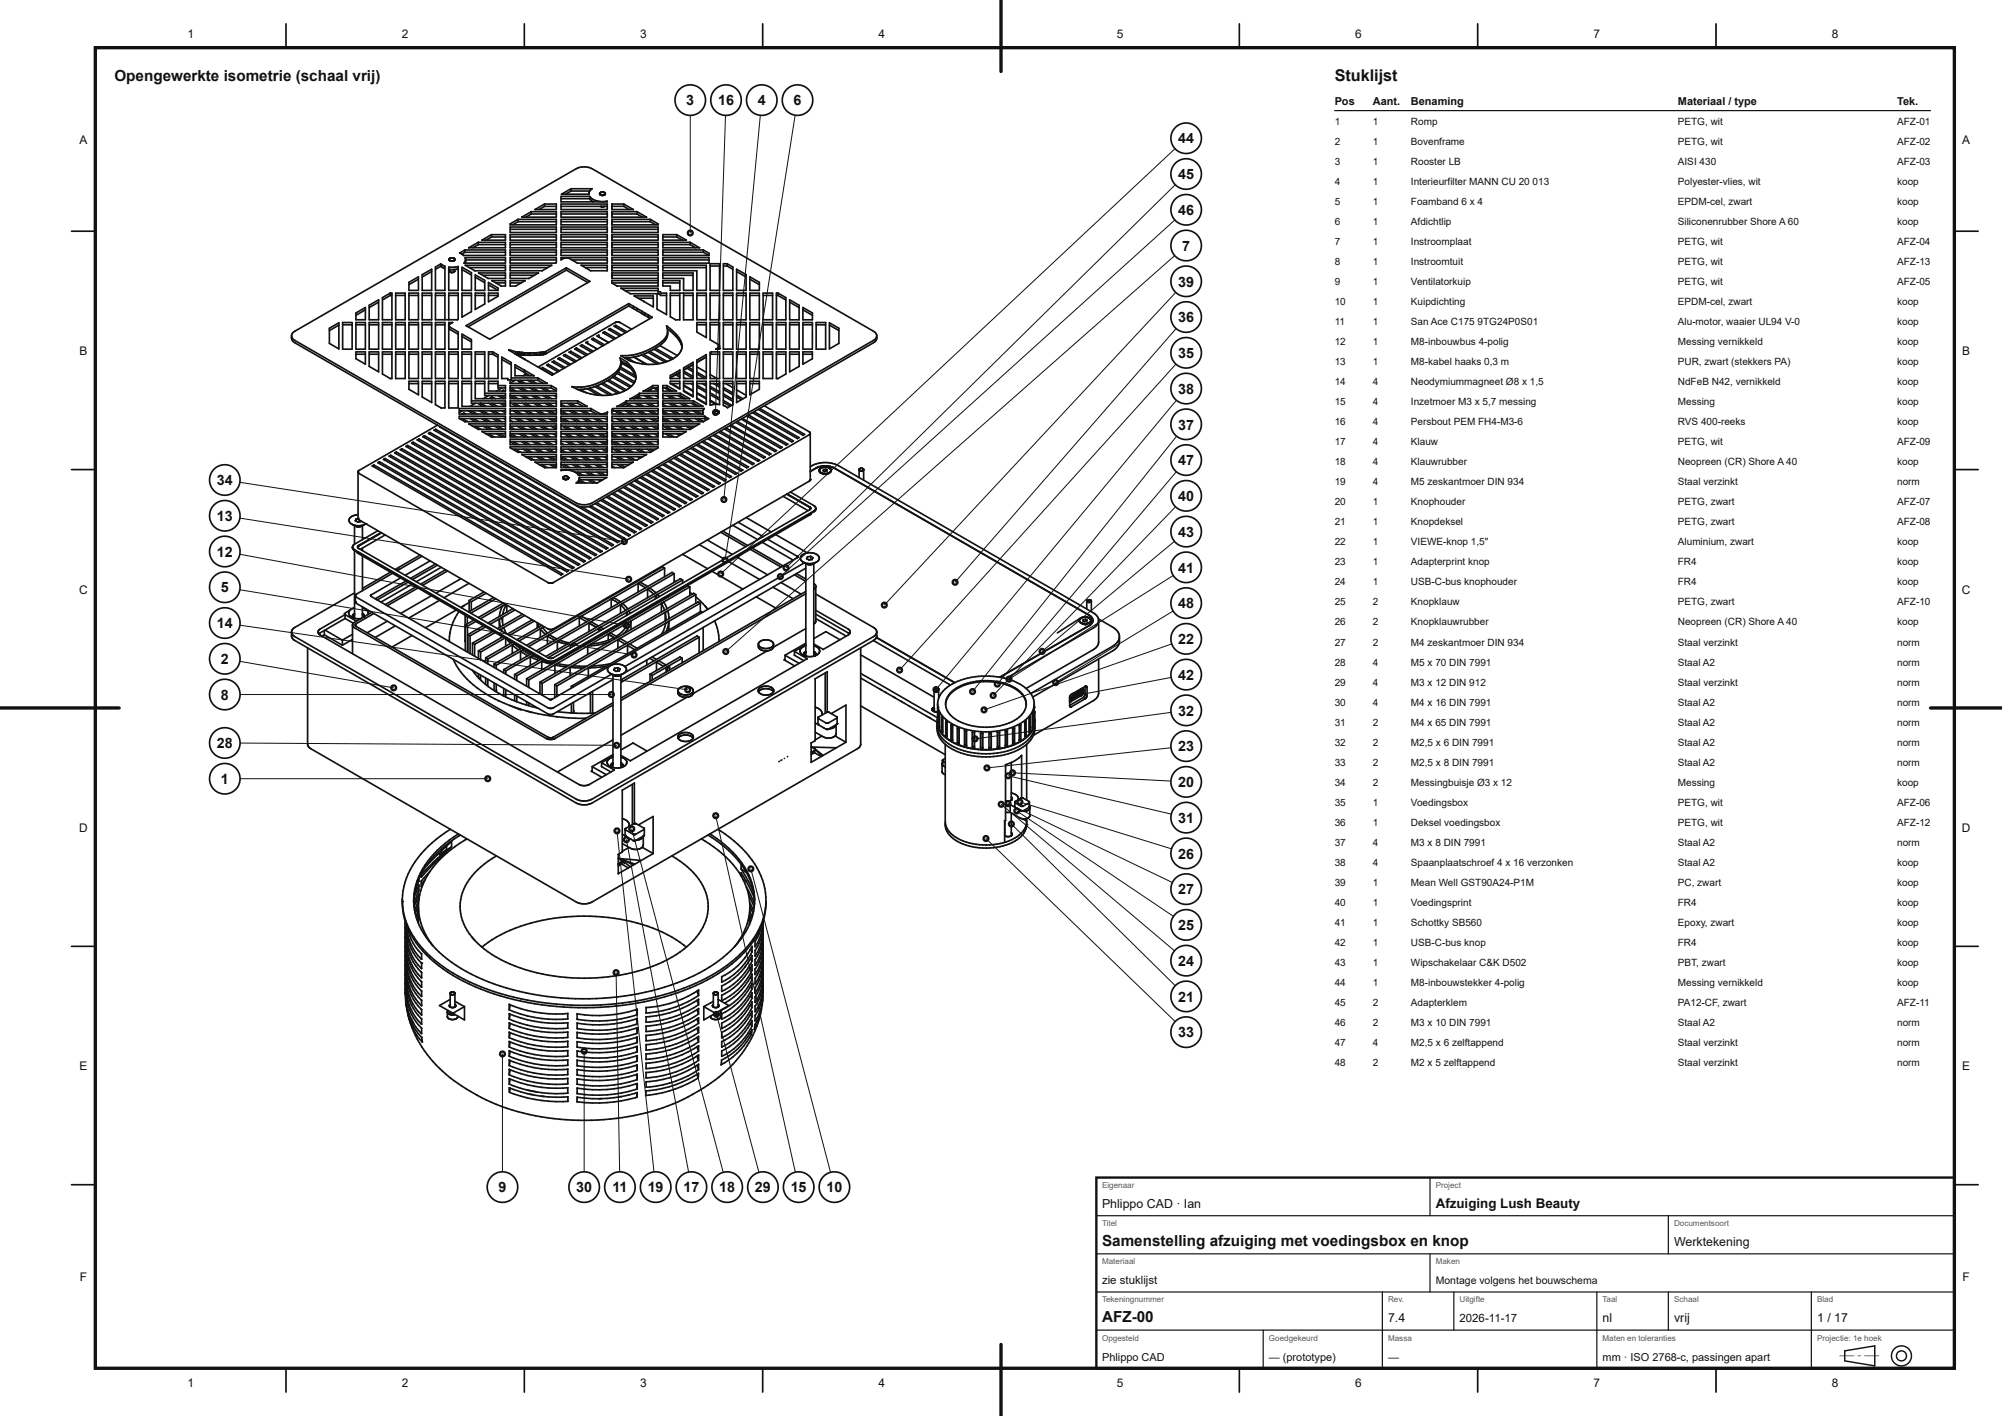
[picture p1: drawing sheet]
<svg xmlns="http://www.w3.org/2000/svg" width="420mm" height="297mm" viewBox="0 0 420 297" stroke-linecap="round" stroke-linejoin="round" font-family="sans-serif">
<defs><g id="words">
<text font-size="3.4" fill="#111" x="280" y="17">Stuklijst</text>
<g font-size="3.2" fill="#111">
<text x="24" y="17">Opengewerkte isometrie (schaal vrij)</text>
<text x="231.2" y="261.4">Samenstelling afzuiging met voedingsbox en knop</text>
<text x="231.2" y="277.4">AFZ-00</text>
</g>
<g font-size="3" fill="#111">
<text x="144" y="22.1">3</text>
<text x="150.6" y="22.1">16</text>
<text x="159" y="22.1">4</text>
<text x="166.5" y="22.1">6</text>
<text x="247.2" y="30.1">44</text>
<text x="247.2" y="37.6">45</text>
<text x="247.2" y="45.1">46</text>
<text x="248" y="52.6">7</text>
<text x="247.2" y="60.1">39</text>
<text x="247.2" y="67.6">36</text>
<text x="247.2" y="75.1">35</text>
<text x="247.2" y="82.6">38</text>
<text x="247.2" y="90.1">37</text>
<text x="45.5" y="101.8">34</text>
<text x="247.2" y="97.6">47</text>
<text x="247.2" y="105.1">40</text>
<text x="45.5" y="109.3">13</text>
<text x="247.2" y="112.6">43</text>
<text x="45.5" y="116.8">12</text>
<text x="46.3" y="124.3">5</text>
<text x="247.2" y="120.1">41</text>
<text x="45.5" y="131.8">14</text>
<text x="247.2" y="127.6">48</text>
<text x="247.2" y="135.1">22</text>
<text x="46.3" y="139.3">2</text>
<text x="247.2" y="142.6">42</text>
<text x="46.3" y="146.8">8</text>
<text x="247.2" y="150.1">32</text>
<text x="45.5" y="156.9">28</text>
<text x="247.2" y="157.6">23</text>
<text x="46.3" y="164.4">1</text>
<text x="247.2" y="165.1">20</text>
<text x="247.2" y="172.6">31</text>
<text x="247.2" y="180.1">26</text>
<text x="247.2" y="187.6">27</text>
<text x="247.2" y="195.1">25</text>
<text x="247.2" y="202.6">24</text>
<text x="247.2" y="210.1">21</text>
<text x="247.2" y="217.6">33</text>
<text x="104.6" y="250.1">9</text>
<text x="120.9" y="250.1">30</text>
<text x="128.5" y="250.1">11</text>
<text x="135.9" y="250.1">19</text>
<text x="143.4" y="250.1">17</text>
<text x="150.9" y="250.1">18</text>
<text x="158.4" y="250.1">29</text>
<text x="165.9" y="250.1">15</text>
<text x="173.4" y="250.1">10</text>
</g>
<text font-size="2.8" fill="#111" x="301.2" y="253.4">Afzuiging Lush Beauty</text>
<g font-size="2.6" fill="#111">
<text x="231.2" y="253.4">Phlippo CAD · Ian</text>
<text x="351.2" y="261.4">Werktekening</text>
<text x="291.2" y="277.4">7.4</text>
<text x="336.2" y="277.4">nl</text>
<text x="351.2" y="277.4">vrij</text>
<text x="381.2" y="277.4">1 / 17</text>
</g>
<g font-size="2.5" fill="#111">
<text x="39.3" y="8">1</text>
<text x="84.3" y="8">2</text>
<text x="134.3" y="8">3</text>
<text x="184.3" y="8">4</text>
<text x="234.3" y="8">5</text>
<text x="284.3" y="8">6</text>
<text x="334.3" y="8">7</text>
<text x="384.3" y="8">8</text>
<text x="16.7" y="30.2">A</text>
<text x="411.7" y="30.2">A</text>
<text x="16.7" y="74.5">B</text>
<text x="411.7" y="74.5">B</text>
<text x="16.6" y="124.5">C</text>
<text x="411.6" y="124.5">C</text>
<text x="16.6" y="174.5">D</text>
<text x="411.6" y="174.5">D</text>
<text x="16.7" y="224.5">E</text>
<text x="411.7" y="224.5">E</text>
<text x="16.7" y="268.7">F</text>
<text x="411.7" y="268.7">F</text>
<text x="39.3" y="291">1</text>
<text x="84.3" y="291">2</text>
<text x="134.3" y="291">3</text>
<text x="184.3" y="291">4</text>
<text x="234.3" y="291">5</text>
<text x="284.3" y="291">6</text>
<text x="334.3" y="291">7</text>
<text x="384.3" y="291">8</text>
</g>
<g font-size="2.4" fill="#111">
<text x="231.2" y="269.4">zie stuklijst</text>
<text x="306.2" y="277.4">2026-11-17</text>
</g>
<g font-size="2.3" fill="#111">
<text x="280" y="22">Pos</text>
<text x="288" y="22">Aant.</text>
<text x="296" y="22">Benaming</text>
<text x="352" y="22">Materiaal / type</text>
<text x="398" y="22">Tek.</text>
<text x="231.2" y="285.4">Phlippo CAD</text>
<text x="266.2" y="285.4">— (prototype)</text>
<text x="291.2" y="285.4">—</text>
<text x="336.2" y="285.4">mm · ISO 2768-c, passingen apart</text>
</g>
<text font-size="2.2" fill="#111" x="301.2" y="269.4">Montage volgens het bouwschema</text>
<g font-size="2.1" fill="#111">
<text x="280" y="26.2">1</text>
<text x="288" y="26.2">1</text>
<text x="296" y="26.2">Romp</text>
<text x="352" y="26.2">PETG, wit</text>
<text x="398" y="26.2">AFZ-01</text>
<text x="280" y="30.4">2</text>
<text x="280" y="34.6">3</text>
<text x="288" y="30.4">1</text>
<text x="288" y="34.6">1</text>
<text x="296" y="30.4">Bovenframe</text>
<text x="296" y="34.6">Rooster LB</text>
<text x="352" y="30.4">PETG, wit</text>
<text x="352" y="34.6">AISI 430</text>
<text x="398" y="30.4">AFZ-02</text>
<text x="398" y="34.6">AFZ-03</text>
<text x="280" y="38.8">4</text>
<text x="288" y="38.8">1</text>
<text x="296" y="38.8">Interieurfilter MANN CU 20</text>
<text x="321.5" y="38.8">013</text>
<text x="352" y="38.8">Polyester-vlies, wit</text>
<text x="398" y="38.8">koop</text>
<text x="280" y="43">5</text>
<text x="280" y="47.2">6</text>
<text x="288" y="43">1</text>
<text x="288" y="47.2">1</text>
<text x="296" y="43">Foamband 6 x 4</text>
<text x="296" y="47.2">Afdichtlip</text>
<text x="352" y="43">EPDM-cel, zwart</text>
<text x="352" y="47.2">Siliconenrubber Shore A 60</text>
<text x="398" y="43">koop</text>
<text x="398" y="47.2">koop</text>
<text x="280" y="51.4">7</text>
<text x="288" y="51.4">1</text>
<text x="296" y="51.4">Instroomplaat</text>
<text x="352" y="51.4">PETG, wit</text>
<text x="398" y="51.4">AFZ-04</text>
<text x="280" y="55.6">8</text>
<text x="280" y="59.8">9</text>
<text x="288" y="55.6">1</text>
<text x="288" y="59.8">1</text>
<text x="296" y="55.6">Instroomtuit</text>
<text x="296" y="59.8">Ventilatorkuip</text>
<text x="352" y="55.6">PETG, wit</text>
<text x="352" y="59.8">PETG, wit</text>
<text x="398" y="55.6">AFZ-13</text>
<text x="398" y="59.8">AFZ-05</text>
<text x="280" y="64">10</text>
<text x="288" y="64">1</text>
<text x="296" y="64">Kuipdichting</text>
<text x="352" y="64">EPDM-cel, zwart</text>
<text x="398" y="64">koop</text>
<text x="280" y="68.2">11</text>
<text x="288" y="68.2">1</text>
<text x="296" y="68.2">San Ace C175</text>
<text x="310" y="68.2">9TG24P0S01</text>
<text x="352" y="68.2">Alu-motor, waaier UL94 V-0</text>
<text x="398" y="68.2">koop</text>
<text x="280" y="72.4">12</text>
<text x="280" y="76.6">13</text>
<text x="288" y="72.4">1</text>
<text x="288" y="76.6">1</text>
<text x="296" y="72.4">M8-inbouwbus 4-polig</text>
<text x="296" y="76.6">M8-kabel haaks 0,3 m</text>
<text x="352" y="72.4">Messing vernikkeld</text>
<text x="352" y="76.6">PUR, zwart (stekkers PA)</text>
<text x="398" y="72.4">koop</text>
<text x="398" y="76.6">koop</text>
<text x="280" y="80.8">14</text>
<text x="288" y="80.8">4</text>
<text x="296" y="80.8">Neodymiummagneet Ø8 x 1,5</text>
<text x="352" y="80.8">NdFeB N42, vernikkeld</text>
<text x="398" y="80.8">koop</text>
<text x="280" y="85">15</text>
<text x="280" y="89.2">16</text>
<text x="288" y="85">4</text>
<text x="288" y="89.2">4</text>
<text x="296" y="85">Inzetmoer M3 x 5,7 messing</text>
<text x="296" y="89.2">Persbout PEM FH4-M3-6</text>
<text x="352" y="85">Messing</text>
<text x="352" y="89.2">RVS 400-reeks</text>
<text x="398" y="85">koop</text>
<text x="398" y="89.2">koop</text>
<text x="280" y="93.4">17</text>
<text x="288" y="93.4">4</text>
<text x="296" y="93.4">Klauw</text>
<text x="352" y="93.4">PETG, wit</text>
<text x="398" y="93.4">AFZ-09</text>
<text x="280" y="97.6">18</text>
<text x="280" y="101.8">19</text>
<text x="288" y="97.6">4</text>
<text x="288" y="101.8">4</text>
<text x="296" y="97.6">Klauwrubber</text>
<text x="296" y="101.8">M5 zeskantmoer DIN 934</text>
<text x="352" y="97.6">Neopreen (CR) Shore A 40</text>
<text x="352" y="101.8">Staal verzinkt</text>
<text x="398" y="97.6">koop</text>
<text x="398" y="101.8">norm</text>
<text x="280" y="106">20</text>
<text x="288" y="106">1</text>
<text x="296" y="106">Knophouder</text>
<text x="352" y="106">PETG, zwart</text>
<text x="398" y="106">AFZ-07</text>
<text x="280" y="110.2">21</text>
<text x="288" y="110.2">1</text>
<text x="296" y="110.2">Knopdeksel</text>
<text x="352" y="110.2">PETG, zwart</text>
<text x="398" y="110.2">AFZ-08</text>
<text x="280" y="114.4">22</text>
<text x="280" y="118.6">23</text>
<text x="288" y="114.4">1</text>
<text x="288" y="118.6">1</text>
<text x="296" y="114.4">VIEWE-knop 1,5&quot;</text>
<text x="296" y="118.6">Adapterprint knop</text>
<text x="352" y="114.4">Aluminium, zwart</text>
<text x="352" y="118.6">FR4</text>
<text x="398" y="114.4">koop</text>
<text x="398" y="118.6">koop</text>
<text x="280" y="122.8">24</text>
<text x="288" y="122.8">1</text>
<text x="296" y="122.8">USB-C-bus knophouder</text>
<text x="352" y="122.8">FR4</text>
<text x="398" y="122.8">koop</text>
<text x="280" y="127">25</text>
<text x="280" y="131.2">26</text>
<text x="288" y="127">2</text>
<text x="288" y="131.2">2</text>
<text x="296" y="127">Knopklauw</text>
<text x="296" y="131.2">Knopklauwrubber</text>
<text x="352" y="127">PETG, zwart</text>
<text x="352" y="131.2">Neopreen (CR) Shore A 40</text>
<text x="398" y="127">AFZ-10</text>
<text x="398" y="131.2">koop</text>
<text x="280" y="135.4">27</text>
<text x="288" y="135.4">2</text>
<text x="296" y="135.4">M4 zeskantmoer DIN 934</text>
<text x="352" y="135.4">Staal verzinkt</text>
<text x="398" y="135.4">norm</text>
<text x="280" y="139.6">28</text>
<text x="280" y="143.8">29</text>
<text x="288" y="139.6">4</text>
<text x="288" y="143.8">4</text>
<text x="296" y="139.6">M5 x 70 DIN 7991</text>
<text x="296" y="143.8">M3 x 12 DIN 912</text>
<text x="352" y="139.6">Staal A2</text>
<text x="352" y="143.8">Staal verzinkt</text>
<text x="398" y="139.6">norm</text>
<text x="398" y="143.8">norm</text>
<text x="280" y="148">30</text>
<text x="288" y="148">4</text>
<text x="296" y="148">M4 x 16 DIN 7991</text>
<text x="352" y="148">Staal A2</text>
<text x="398" y="148">norm</text>
<text x="280" y="152.2">31</text>
<text x="288" y="152.2">2</text>
<text x="296" y="152.2">M4 x 65 DIN 7991</text>
<text x="352" y="152.2">Staal A2</text>
<text x="398" y="152.2">norm</text>
<text x="280" y="156.4">32</text>
<text x="280" y="160.6">33</text>
<text x="288" y="156.4">2</text>
<text x="288" y="160.6">2</text>
<text x="296" y="156.4">M2,5 x 6 DIN 7991</text>
<text x="296" y="160.6">M2,5 x 8 DIN 7991</text>
<text x="352" y="156.4">Staal A2</text>
<text x="352" y="160.6">Staal A2</text>
<text x="398" y="156.4">norm</text>
<text x="398" y="160.6">norm</text>
<text x="280" y="164.8">34</text>
<text x="288" y="164.8">2</text>
<text x="296" y="164.8">Messingbuisje Ø3 x 12</text>
<text x="352" y="164.8">Messing</text>
<text x="398" y="164.8">koop</text>
<text x="280" y="169">35</text>
<text x="280" y="173.2">36</text>
<text x="288" y="169">1</text>
<text x="288" y="173.2">1</text>
<text x="296" y="169">Voedingsbox</text>
<text x="296" y="173.2">Deksel voedingsbox</text>
<text x="352" y="169">PETG, wit</text>
<text x="352" y="173.2">PETG, wit</text>
<text x="398" y="169">AFZ-06</text>
<text x="398" y="173.2">AFZ-12</text>
<text x="280" y="177.4">37</text>
<text x="288" y="177.4">4</text>
<text x="296" y="177.4">M3 x 8 DIN 7991</text>
<text x="352" y="177.4">Staal A2</text>
<text x="398" y="177.4">norm</text>
<text x="280" y="181.6">38</text>
<text x="280" y="185.8">39</text>
<text x="288" y="181.6">4</text>
<text x="288" y="185.8">1</text>
<text x="296" y="181.6">Spaanplaatschroef 4 x 16 verzonken</text>
<text x="296" y="185.8">Mean Well GST90A24-P1M</text>
<text x="352" y="181.6">Staal A2</text>
<text x="352" y="185.8">PC, zwart</text>
<text x="398" y="181.6">koop</text>
<text x="398" y="185.8">koop</text>
<text x="280" y="190">40</text>
<text x="288" y="190">1</text>
<text x="296" y="190">Voedingsprint</text>
<text x="352" y="190">FR4</text>
<text x="398" y="190">koop</text>
<text x="280" y="194.2">41</text>
<text x="288" y="194.2">1</text>
<text x="296" y="194.2">Schottky SB560</text>
<text x="352" y="194.2">Epoxy, zwart</text>
<text x="398" y="194.2">koop</text>
<text x="280" y="198.4">42</text>
<text x="280" y="202.6">43</text>
<text x="288" y="198.4">1</text>
<text x="288" y="202.6">1</text>
<text x="296" y="198.4">USB-C-bus knop</text>
<text x="296" y="202.6">Wipschakelaar C&amp;K D502</text>
<text x="352" y="198.4">FR4</text>
<text x="352" y="202.6">PBT, zwart</text>
<text x="398" y="198.4">koop</text>
<text x="398" y="202.6">koop</text>
<text x="280" y="206.8">44</text>
<text x="288" y="206.8">1</text>
<text x="296" y="206.8">M8-inbouwstekker 4-polig</text>
<text x="352" y="206.8">Messing vernikkeld</text>
<text x="398" y="206.8">koop</text>
<text x="280" y="211">45</text>
<text x="280" y="215.2">46</text>
<text x="288" y="211">2</text>
<text x="288" y="215.2">2</text>
<text x="296" y="211">Adapterklem</text>
<text x="296" y="215.2">M3 x 10 DIN 7991</text>
<text x="352" y="211">PA12-CF, zwart</text>
<text x="352" y="215.2">Staal A2</text>
<text x="398" y="211">AFZ-11</text>
<text x="398" y="215.2">norm</text>
<text x="280" y="219.4">47</text>
<text x="288" y="219.4">4</text>
<text x="296" y="219.4">M2,5 x 6 zelftappend</text>
<text x="352" y="219.4">Staal verzinkt</text>
<text x="398" y="219.4">norm</text>
<text x="280" y="223.6">48</text>
<text x="288" y="223.6">2</text>
<text x="296" y="223.6">M2 x 5 zelftappend</text>
<text x="352" y="223.6">Staal verzinkt</text>
<text x="398" y="223.6">norm</text>
</g>
<g font-size="1.7" fill="#555">
<text x="231.2" y="249.2">Eigenaar</text>
<text x="301.2" y="249.2">Project</text>
<text x="231.2" y="257.2">Titel</text>
<text x="351.2" y="257.2">Documentsoort</text>
<text x="231.2" y="265.2">Materiaal</text>
<text x="301.2" y="265.2">Maken</text>
<text x="231.2" y="273.2">Tekeningnummer</text>
<text x="291.2" y="273.2">Rev.</text>
<text x="306.2" y="273.2">Uitgifte</text>
<text x="336.2" y="273.2">Taal</text>
<text x="351.2" y="273.2">Schaal</text>
<text x="381.2" y="273.2">Blad</text>
<text x="231.2" y="281.2">Opgesteld</text>
<text x="266.2" y="281.2">Goedgekeurd</text>
<text x="291.2" y="281.2">Massa</text>
<text x="336.2" y="281.2">Maten en toleranties</text>
<text x="381.2" y="281.2">Projectie: 1e hoek</text>
</g>
</g></defs>
<g fill="none" stroke="#111" stroke-width=".35">
<path d="M68 132.2v1M68.2 132.2l3.6 2.1M71.8 134.3v1.1M73.9 133l-2.1 1.3M74.2 129.2v.4M74.4 129l-.2 .2M76 129l.3 .4M164.7 137.4l2.9 1.7M164.7 137.4v1.1M169 137l-.2 .3 .1 .2v-.4M169 134.9l-4.3 2.5M170.7 137l.3 .3-.1 .2"/>
<path d="M173.3 132.5l2.9 1.7M173.3 132.5l-2.6 1.4M173.3 132.5h.1M64.5 156.1a1.16 1.16 0 0 0 .7 1l55.7 32.1a3.7 3.7 0 0 0 3.3 0l55.7-32.1a1.16 1.16 0 0 0 .7-1M64.5 156.1h.1M128.6 158.3l-4.4 2.5M132.8 155.8l2.9 1.7M132.8 155.8l-2.5 1.5M132.8 155.8v.1M163.5 159.7l-.1 .1M164 159.4l-.2 .1M164.5 159.1h.1"/>
<path d="M165.2 158.7h.1M170.2 155.8h.1M170.2 159.9h.1M170.2 156.7h.1M170.2 157.7h.1M170.2 155.8v4.1M170.2 156.7l5.3 .1M170.2 156.7l.5 .2 2 1.5M170.6 157.6l-.4 .1M170.6 157.6l.3 .1M170.6 157.6h.1M170.8 157l1.7 1.6"/>
<path d="M170.8 157l.2 .3M170.9 157.9l1.4 .8M170.9 157.7l-.7 .4M170.9 157.9l-.7 .4M170.9 157.7v.2M171 157.2l-.2 .5M171 155.3v.1M171 142.4h.1M171 155.4l-.8 .4M171 142.4v13M172.4 154.4l-1.4 .8M173.1 141.2v8.4"/>
<path d="M173.5 140.9h.1M173.5 140.9l-2.5 1.5M173.5 140.9v8.5M174.4 149.7l3.1-1.8v7.8M175.2 154.4l2.3 1.3M177.5 155.7l-7.3 4.2M180.6 156.1h.1M124.2 160.8l3 1.7M124.2 160.8v1.1M128.4 160.9h.1M128.4 160.5v.4M128.6 160.3l-.2 .2"/>
<path d="M129.7 179.2h.1M129.7 179.2v4.1M130.3 160.3l.2 .2v.4M130.5 160.9h-.1M130.5 178.7h.1M130.5 165.7h.1M130.5 178.7l-.8 .5M130.5 165.7v13M132 177.7l-1.5 .9M132.7 164.5v8.5M133.1 164.3h.1M133.1 164.3l-2.6 1.4"/>
<path d="M133.1 164.3v8.4M133.9 173l3.1-1.7v7.7M134.7 177.7l2.3 1.3M137 179l-7.3 4.3M129.7 183.2v.1M130 180.1l2.9 1.3M130.1 180.2l2.1 1.6M130.2 180.9l-.5 .2M130.2 180.9l.2 .2M130.2 180.9l-.5 .4M130.2 180.9v.1M130.2 181l-.5 .5 .7-.4"/>
<path d="M130.2 181l-.3 .4M130.3 180.3l.7 .8M130.4 181.2l1.4 .8M130.4 180.9l-.1 .1M130.4 181.1v.1l-.7 .4M130.4 180.4v.6M134.5 180.5l-4.8-.4 3.5 1.1"/>
</g>
<g fill="#111">
<circle cx="74.2" cy="129.6" r=".17"/>
<circle cx="168.9" cy="137.5" r=".17"/>
</g>
<g fill="none" stroke="#111" stroke-width=".35">
<path d="M88.1 116.4l-5.2 3M61.2 133.4a1.16 1.16 0 0 0 .7 .9l59 34.1 1.4 .4 1.2-.1 .7-.3 59-34.1a1.16 1.16 0 0 0 .7-.9M61.2 133.4h.1M64.5 135.9v20.2M66.9 133l54.5 31.5a2.48 2.48 0 0 0 2.3 0l5.2-3M72.4 129.7l-5.5 3.3M72.4 128.9l-5.3 3.1-.4 .5 .2 .5M73.2 128.4l.1 .6 .8 .6M73.3 128.1l-.1 .3M73.6 127.8l-.5 .5M74 127.6l-1.8 1.1M74.1 129.6h.1"/>
<path d="M74.1 129.4h.1M74.2 129.6h.1M74.2 129.6l1.2 .2M74.4 128.9l-.4 .4M74.4 128.9h.1M74.4 128.8l-.4 .3 .2 .5M74.4 124.4l-12.5 7.2a1.02 1.02 0 0 0-.7 1 1.02 1.02 0 0 0 .7 .9l59 34.1 1.4 .4 1.2-.1 .7-.3 59-34.1a1.02 1.02 0 0 0 .7-.9 1.02 1.02 0 0 0-.7-1l-12.1-7M74.4 128.7l-.4 .4 .1 .5M74.4 127.5l-.5 .2M74.4 128.7v.1M75.7 129.7l-.6 .1M76 128.9h.1"/>
<path d="M76 128.7l.4 .3 .1 .3M76 127.5l1.3 .6M76 128.7v.1M76 128.9l.4 .4M76 128.8l.4 .5M76.2 129.2v.3M76.3 129.4h.1M76.4 129.3v.1M76.5 129.3h.1M76.8 127.8l.3 .3M77 128l.3 .6M77.3 128.5v.1"/>
<path d="M77.3 128.6l-.1 .3M81.9 120l-5.9 3.4M167.9 136.2l-.1 .5 .2 .3M167.9 136.9l1 .7M168.3 135.8l-.5 .5M168.4 135.7l-.4 .3M168.8 137.4h.1M168.8 137.6l.6 .1M169 136.9l-.3 .4M169 136.9h.1M169 135.2l-2.3 1.4v.8M169 135.4l-.6 .3"/>
<path d="M169 136.6a.54 .54 0 0 0-.2 .9M169.3 138.2l-37.1 21.4M170.7 136.9h.1M170.7 135.1l2 1.1M170.7 135.4l.3 .1M170.7 136.6l.4 .4-.1 .5M170.7 136.9l.4 .4M170.9 137.1v.5M170.9 137.2v.3M171 137.4h.1M171 135.5l.2 .1a1.26 1.26 0 0 1 .8 1M171 137.5h.1"/>
<path d="M171 137.5l-.9 .2-1-.1M171.1 128.8l7.1 4.2M171.1 128l6.8 3.9a.69 .69 0 0 1 .5 .7 .69 .69 0 0 1-.5 .6l-5.2 3M171.3 137.4l-.3 .1M171.9 136.4v.1a1.07 1.07 0 0 1-.6 .9M172.7 136.2h.1M180.6 135.9v20.2M183.9 133.4h.1M127.4 159.7l.1 .7 .9 .5M127.4 159.6v.1M127.8 159.1l-.4 .6M128 159.1l-.5 .2"/>
<path d="M128.6 158.8l-.7 .3M128.6 158.6l-2.4 1.4v.8M128.6 160l-.4 .4 .1 .5M130.3 158.4l1.9 1.2M130.3 158.8l.3 .1M130.3 160l.4 .4-.2 .5M130.5 158.9l.6 .3 .4 .5M131.5 159.7v.3M131.5 159.8l-.1 .4M132.2 159.6h.1M171 157.3h.1M171 157.4h-.1"/>
<path d="M126.2 160.8h.1M128.4 160.7h.1M128.4 160.9h.1M128.6 160.2l-.4 .4M128.6 160.2h.1M128.9 161.5h.1M130.3 160.2h.1M130.3 160.2l.3 .4M130.4 160.5v.4M130.5 160.7h.1M130.5 160.9h.1M131.5 160.1a2.57 2.57 0 0 1-3.1 .8"/>
<path d="M130.5 180.7h.1"/>
</g>
<circle cx="76.4" cy="129.4" r=".17" fill="#111"/>
<g fill="none" stroke="#111" stroke-width=".35">
<path d="M85.8 59.2v1.7M88.6 57.6v3.3M92.5 55.9l.8 .4M94.1 56v4.9M96.9 56.5l2 1.2M96.9 56.1v4.8M99.7 58.1l2 1.2M99.7 57.7v3.2M102.5 59.8l2 1.1M102.5 59.3v1.6M107 47.6v1.2M107 54v1.2"/>
<path d="M107 55.6v1.2M117.7 41.2v1.2M118.8 56.7l4.5 2.6M123.7 41.7l.7 .6M128.4 47.6v1.2M130.9 43.3l1.1 .7M133.6 44.9l1.2 .7M136.4 46.5l1.2 .7M139.1 49.2v1.2M139.1 50.8v1.2M139.1 52.4v1.2M139.1 54v1.2"/>
<path d="M139.1 55.6v1.2M139.1 57.3v1.1M139.1 58.9v1.1M142 49.7l1.1 .7M143.4 58.4v2.5M144.8 51.3l1.1 .7M147.5 52.9l1.2 .7M149 55.3v5.6M152.5 55.8l1.2 .7M154.5 57l2 1.1M154.5 56.5v4.4M157.3 58.6l2 1.1"/>
<path d="M157.3 58.1v2.8M61.2 70.9h.1M61.2 70.9a1.16 1.16 0 0 0 .7 1l59 34.1a3.7 3.7 0 0 0 3.3 0l59-34.1a1.16 1.16 0 0 0 .7-1M74.7 65.6v1.5M74.7 67.7v5.5M74.7 73.8v1.5M77.4 64v3.1M80.2 73.8v4.7M83 67.7v5.5M83 73.8v5.6M85.8 61.5v5.6M85.8 67.7v5.5"/>
<path d="M85.8 73.8v5.6M85.8 80v1.7M91.3 61.5v5.6M91.3 67.7v5.5M91.3 73.8v5.6M91.3 80v4.9M94.1 67.7v5.5M94.1 73.8v5.6M94.1 80v5.6M94.2 68.8l.1 .2 1.8 1.1M94.2 68.8h.1M96.9 70.6l2 1.1"/>
<path d="M96.9 73.8v5.6M96.9 80v5.2M103.4 74.3l1.1 .6M105.3 75.4l1.9 1.1M105.3 74.9v4.5M108 77l2 1.1M110.1 78.1l1.1 .7M112.8 79.8l1.2 .6M130.2 75.6a6.5 6.5 0 0 1 2.9 2.7l.3 1M131.9 64.2l3.4 1.9M134.6 65.8l1.4 .8M136 66.6l.4 .2"/>
<path d="M136 66.6h.1M140.6 60v.9M143.4 61.5v5.6M143.4 77.1v2.3M143.4 80v2.1M146.2 75.5v3.9M154.5 61.5v5.6M154.5 73.8v5.6M160.1 61.5v5.6M162.9 61.5v5.6M163.2 62l1.7 .9M165.7 63.4l1.9 1.1"/>
<path d="M165.7 62.9v4.2M168.4 65l2 1.1M168.4 67.7v5.5M168.4 73.8v2.6M174 68.2l2 1.1M183.9 70.9h.1M96.3 85.7v1.2M107 80.9v1.1M107 82.5v1.1M107 84.1v1.1M107 85.7v1.2M107 87.3v1.2"/>
<path d="M107 88.9v1.2M107 90.5v1.2M107 92.1v1.2M115.6 81.4l1.1 .6M117.7 84.1v1.1M117.7 85.7v1.2M117.7 92.1v1.2M121.2 84.6l1.1 .6M124 86.2l1.1 .6M128.4 87.3v1.2M128.4 88.9v1.2M128.4 90.5v1.2"/>
<path d="M128.4 92.1v1.2M128.4 93.7v1.2M128.4 95.3v1.2M128.4 96.9v1.2M139.1 80.9v1.1M139.1 82.5v1.1M139.1 84.1v1.1M139.1 85.7v1.2M139.1 87.3v1.2M139.9 81.4l1.2 .6M142.7 83l1.1 .6M145.5 84.6l1.1 .6"/>
<path d="M147.8 87.8l.4 .3M83.2 119.6h.1M83.8 119.4l-.6 .2M91.8 118.5l-5.3 3.1M61.2 132.6v.8M66.7 132.6h.1M73.7 129.4h.1M74 129.2v.1M74.8 130.3l-2.4-1.4v.8l1.7 1M76.4 129.2v.1M85.6 122.1l-6.5 3.7M166.7 136.6l2.6 1.6"/>
<path d="M166.7 137.4l1.9 1.2M168.4 137.4h.1M169 136.7l-.3 .4 .2 .5M170.7 136.7l.4 .5M171.1 137.2l-.3 .4M171.1 137.2h.1M171.3 137.4h.1M178.4 132.6h.1M183.9 132.6v.8M126.2 160l2.7 1.5M142.2 154.6a1.91 1.91 0 0 0 2.9 .6l.3-.3M142.2 154.6a1.91 1.91 0 0 1 2.9-.6l.4 .6"/>
<path d="M142.2 154.6h.1M142.3 154.8a2.13 2.13 0 0 1 3.1 0M145.5 154.6l-.1 .3M145.5 154.6h.1M159.1 144.9v.2M159.1 144.9a1.91 1.91 0 0 1 2.8-.6l.4 .6M159.1 144.9h.1M159.1 145.1a2.16 2.16 0 0 0 3.1 0M159.1 145.1a2.16 2.16 0 0 1 3.1 0M159.1 145.1h.1M162.2 145.1h.1M162.3 144.9l-.1 .2"/>
<path d="M162.3 144.9h.1M126.2 160.8l2 1.1M128 160.7h.1M128.6 160.1l-.4 .4 .3 .5M128.6 160.1h.1M130.3 160.1h.1M130.3 160.1l.3 .4-.2 .5M130.9 160.7h.1"/>
</g>
<circle cx="130.2" cy="76.5" r=".17" fill="#111"/>
<g fill="none" stroke="#111" stroke-width=".35">
<path d="M87.8 58.6l-2 1.1M90.6 57l-2 1.1M92.5 55.9l-1.2 .6M96.1 56.4l-2 .1M97.5 52.9l-.6 .4M100.3 51.3l-1.1 .7M103.1 49.7l-1.1 .7M108.7 46.5l-1.2 .7M111.4 44.9l-1.1 .7M114.2 43.3l-1.1 .7M119.8 40.1l-1.2 .6M71.1 68.2l-2 1.1"/>
<path d="M76.6 65l-1.9 1.1M79.4 63.4l-2 1.1M81.9 62l-1.7 .9M108.1 74.2l.3 .1M108.4 74.3l.6 .1M108.5 74.3h.1M109 74.4l.6 .1M109 74.4h.1M109.5 74.4l2.5 .1M112.5 74.5h.1M112.7 74.5h.1M113.9 74.4l-1.6 .1"/>
<path d="M130.2 76.5a4.2 4.2 0 0 1-2.4 3.1 11.3 11.3 0 0 1-6.7 2.1M140.1 70h.1M140.1 70a4.5 4.5 0 0 1-2.8 3.2 12.4 12.4 0 0 1-6.3 1.9"/>
</g>
<circle cx="150.9" cy="73.1" r=".17" fill="#111"/>
<g fill="none" stroke="#111" stroke-width=".35">
<path d="M119.8 39.6v.5h3.9M119.8 39.6h4.4M119.8 39.6l-2 1.1M124.2 39.6a1.26 1.26 0 0 0-.7 1.1M124.2 39.6h.1M85.8 59.2l2-1.1v2.8M88.6 57.6l2-1.1v4.4M92.5 55.4l.8 .4v5.1M92.5 55.4l-1.2 .6v4.9M92.5 55.4v.5M94.1 56l2-.1v5M94.3 54.3l.4-.2a.42 .42 0 0 1 .5 0 .42 .42 0 0 1 .1 .5l-.7 .2a.32 .32 0 0 1-.3-.5z"/>
<path d="M96.4 53.1l.9 .5M96.4 53.1h.1M96.9 56.1l2 1.1v3.7M97.3 53.6h.1M97.4 55.2h8.6M97.4 55.2h.1M97.5 52.4v.5h8.5M97.5 52.4h8.5v1.2h-8.7M97.5 52.4l-1.1 .7M97.6 54h8.4v1.2M97.6 54l.1 .4M97.6 54v.1"/>
<path d="M97.6 55.6h8.4v1.2h-6.4M97.6 55.6l2 1.2M97.6 55.6v.1M97.7 54.9h.1M97.7 54.9l-.1 .3M97.7 54.5h8.3M97.7 54.4l-.3 .8M97.7 54.4v.5M98.3 52h.1M98.5 56.1h7.5M99.6 56.8h.1M99.7 57.7l2 1.1v2.1"/>
<path d="M100.3 50.8v.5h5.7M100.3 50.8h5.7v1.2h-7.7M100.3 50.8l-2 1.2M100.4 57.3h5.6v1.1h-3.6M100.4 57.3l2 1.1M100.4 57.3h.1M101.1 50.4h4.9M101.1 50.4h.1M101.2 57.7h4.8M102.4 58.4h.1M102.5 59.3l2 1.1v.5M103.1 49.2v.5h2.9"/>
<path d="M103.1 49.2h2.9v1.2M103.1 49.2l-2 1.2M103.2 58.9h2.8v1.1h-.8M103.2 58.9l2 1.1M103.2 58.9h.1M104 59.3h2M107 49.7h9.7M107 56.1h7.9M107 57.7h5.1M107 59.3h2.3M107 51.3h9.7M107 52.9h9.7"/>
<path d="M107 48.1h9.7M107 54.5h9.7M107 47l1.7-1h8v1.2h-9.7zM107 47.6h9.7v1.2h-9.7M107 50.4v-1.2h9.7v1.2M107 50.8h9.7v1.2h-9.7zM107 52.4h9.7v1.2h-9.7zM107 54h9.7v1.1M107 55.2h9.5M107 56.8h6.7M107 50.4h9.7M107 55.6h8.7"/>
<path d="M108.7 46v.5h8M109.5 45.6h.1M110.2 58.9h-3.2v1.1h1.2M110.2 58.9l-2 1.1M110.2 58.9h.1M111 58.4h.1M111.4 44.4v.5h5.3M111.4 44.4h5.3v1.2h-7.2M111.4 44.4l-1.9 1.2M112.2 44h.1M112.9 57.3h-5.9v1.1h4M112.9 57.3l-1.9 1.1"/>
<path d="M112.9 57.3h.1M113.7 56.8h.1M114.2 42.8v.5h2.5M114.2 42.8h2.5v1.2h-4.5M114.2 42.8l-2 1.2M115.7 55.7l-2 1.1M115.7 55.7h.1M116.5 55.2h.1M116.7 55.1l-.2 .1M117.7 43.3h9.7M117.7 49.7h9.7M117.7 44.9h9.7"/>
<path d="M117.7 46.5h9.7M117.7 51.3h9.7M117.7 52.9h9.7M117.7 48.1h9.7M117.7 42.8h9.7v1.2h-9.7zM117.7 44.4h9.7v1.2h-9.7zM117.7 46h9.7v1.2h-9.7zM117.7 47.6h9.7v1.2h-9.7zM117.7 50.4v-1.2h9.7v1.2M117.7 50.8h9.7v1.2h-9.7zM117.7 52.4h9.7v1.2h-9.7zM117.7 54.5v-.5h9.7v1.2"/>
<path d="M117.7 50.4h9.7M117.7 41.2h6M117.7 54.5l.7-.4h.7l2 1.1M117.8 40.7h5.7M117.8 40.7v.1M118.8 56.2v.5l-20.6 11.9M118.8 56.2l4.9 2.8M118.8 56.2l-21 12.1M120 54.5h7.4M121.1 55.2h6.3M121.1 55.2h.1M121.9 55.6h5.5v1.2h-3.5"/>
<path d="M121.9 55.6l2 1.2M121.9 55.6v.1M122.8 56.1h4.6M123.5 40.6v.2M123.7 41.2v.5h-6M123.7 41.2a3.6 3.6 0 0 0 3.7 1v.2l-9.7-.1M123.7 59l-21 12.2M123.7 59h.1M123.9 56.8h.1M125.8 40.5l.6-.2a.4 .4 0 0 1 .6 .3 .4 .4 0 0 1-.6 .4h-.2a.32 .32 0 0 1-.4-.5zM128.4 46h8l1.7 1v.2h-9.7zM128.4 50.8h9.7v1.2h-9.7z"/>
<path d="M128.4 52.4h9.7v1.2h-9.7zM128.4 55.6h9.7v1.2h-9.7zM128.4 49.7h9.7M128.4 56.1h9.7M128.4 57.7h9.7M128.4 59.3h9.7M128.4 51.3h9.7M128.4 52.9h9.7M128.4 48.1h9.7M128.4 54.5h9.7M128.4 47.6h9.7v1.2h-9.7M128.4 50.4v-1.2h9.7v1.2"/>
<path d="M128.4 55.2v-1.2h9.7v1.2M128.4 55.2h9.7M128.4 50.4h9.7M130.9 42.8v.5h-2.5M130.9 42.8h-2.5v1.2h4.4M130.9 42.8l1.9 1.2M132.8 44h.1M133.6 44.4v.5h-5.2M133.6 44.4h-5.2v1.2h7.2M133.6 44.4l2 1.2M135.6 45.6h.1M136.4 46v.5h-8"/>
<path d="M138.1 58.4h-9.7v-1.1h9.7v2.7h-8.6M138.1 58.9h-9.7v.5l1.1 .6M139.1 56.1h9.1M139.1 57.7h6.3M139.1 59.3h3.5M139.1 54.5h9.6M139.1 54h9.6v1.2M139.1 57.3h6.3v3.6M139.1 55.6h9.1v5.3M139.1 58.9h3.5v2M139.1 55.2h9.6M139.1 56.8h7.1v4.1"/>
<path d="M139.1 58.4h4.3M139.1 50.4h4.9M139.1 52h7.6M139.1 49.2h2.9M139.1 50.8h5.7M139.1 52.4h8.4M142 49.2v.5h-2.9M142 49.2l2 1.2M144 50.4h.1M144.8 50.8v.5h-5.7M144.8 50.8l1.9 1.2M146.7 52h.1"/>
<path d="M147.5 52.4v.5h-8.4M147.5 52.4l1.2 .7v.5h-9.6M149 55.3h1.9v5.6M149 55.8h2M152.5 55.3v.5h-.8M152.5 55.3l1.2 .7v4.9M152.5 55.3h-.8v5.6M154.5 56.5l2 1.1v3.3M157.3 58.1l2 1.1v1.7M61.2 70.4a1.16 1.16 0 0 0 .7 1l59 34.1a3.7 3.7 0 0 0 3.3 0l59-34.1a1.16 1.16 0 0 0 .7-1M61.2 70.4a1.16 1.16 0 0 1 .7-.9l59-34.1a3.7 3.7 0 0 1 3.3 0l59 34.1a1.16 1.16 0 0 1 .7 .9M61.2 70.4v.5"/>
<path d="M69.1 72v-3.1l2-1.2v5.5M69.1 72l2 1.2M71.9 68.1h2M71.9 73.2v-5.5h2v5.5M71.9 73.2h2M74.7 68.1h1.9M74.7 74.3h1.9M74.7 65.6l1.9-1.1v2.6h-1.9M74.7 67.7h1.9v5.5M74.7 73.8h1.9v2.6l-1.9-1.2M74.7 73.2h1.9M77.4 68.1h2"/>
<path d="M77.4 74.3h2M77.4 64l2-1.1v4.2h-2M77.4 73.2v-5.5h2v5.5M77.4 73.8h2v4.2l-2-1.2zM77.4 73.2h2M80.2 68.1h2M80.2 74.3h2M80.2 62.4l1.7-.9h.3v5.6h-2zM80.2 73.2v-5.5h2v5.5M80.2 73.8h2v5.6h-.3M80.2 73.2h2M80.2 78.4l1.7 1"/>
<path d="M81.9 61.5v.5h.3M81.9 79.4h.1M83 62h2M83 68.1h2M83 74.3h2M83 61.5h2v5.6h-2zM83 67.7h2v5.5M83 73.8h2v5.6h-2M83 73.2h2M85.8 62h2M85.8 68.1h2M85.8 74.3h2"/>
<path d="M85.8 61.5h2v5.6h-2M85.8 67.7h2v5.5M85.8 73.8h2v5.6h-2M85.8 80h2v2.8l-2-1.1M85.8 73.2h2M85.8 60.9h2M88.6 62h2M88.6 68.1h2M88.6 74.3h2M88.6 61.5h2v5.6h-2zM88.6 73.2v-5.5h2v5.5M88.6 73.8h2v5.6h-2z"/>
<path d="M88.6 80h2v4.4l-2-1.1zM88.6 73.2h2M88.6 60.9h2M91.3 62h2M91.3 68.1h2M91.3 74.3h2M91.3 61.5h2v5.6M91.3 67.7h2v5.5M91.3 73.8h2v5.6h-2M91.3 80h2v5.6h-.8M91.3 67.1h4.6M91.3 73.2h2"/>
<path d="M91.3 60.9h2M94.1 62h2M94.1 74.3h2M94.1 73.8h2v5.6h-2M94.1 80h2v5.6h-2M94.1 73.2h2M94.1 60.9h2M94.1 67.7h.8M94.2 68.3l.3 .4 1.6 .9v3.6M94.9 67.7l-.7 .5v.6M94.9 67.7h.1M95.9 67.1l.2-.1v-5.5h-2v5.6"/>
<path d="M95.9 67.1h.1M96.9 62h2M96.9 74.3h2M96.9 80h2v4.6h7.1M96.9 73.2v-3.1l2 1.1v2M96.9 73.8h2v5.6h-2M96.9 73.2h2M96.9 60.9h2M97.8 68.3l4.9 2.9M97.8 68.3h.1M98.9 65.4l-2 1.1v-5h2v3.9M99.7 62h2"/>
<path d="M99.7 74.3h2M99.7 64.9l2-1.1v-2.3h-2v3.4M99.7 60.9h2M102.5 62h2M102.5 61.5h2v.7l-2 1.1zM102.5 60.9h2M102.7 71.2h.1M103.4 73.8v.5h-.9M103.4 73.8l1.1 .6v5h-4.8v-5.6h2v5.6M103.4 73.8h-.9v5.6M105.2 60h.1M105.3 74.9l1.9 1.1v3.8h5.6v-.5"/>
<path d="M105.3 79.4h1.2v.3M106.5 79.7h.5v.7M106.7 73.4l9.1 5.3M106.7 73.4h.1M106.8 73.4l1.4 .4M106.8 73.4h-.1M106.8 73.4v.1M107.2 79.3h5.6M107.9 74.1l2.2 1.3M108.2 60h.1M108.2 73.8h.2M108.2 73.8v.5"/>
<path d="M108.4 73.8h.1M108.4 73.8v.5M108.5 73.8h.1M108.5 73.8v.5M108.6 73.8l.1 .1M108.6 73.8v.5M108.7 73.9h.3M108.7 73.9v.5M109 73.9h.1M109 73.9h.2M109 73.9v.5M109.2 73.9v.5"/>
<path d="M109.3 73.9h-.1M109.3 73.9l.3 .1M109.3 73.9v.5M109.5 74.4v-.5l.1 .6M109.5 74v.4M109.6 74h.1M109.6 74v.5M109.7 74h.1M109.7 74v.5M109.8 74h.2M109.8 74v.5M110 74v.5"/>
<path d="M110 74h.8M110 77.6v.5l.1-.4M110 77.6l-2-1.1v2.3h4M110 77.7h.1M110.1 77.7l1.9 1.1M110.1 75.4h.1M110.8 75.8h.1M110.8 74h.4M110.8 74v.5M111.2 74v.5M112 74.5h.2M112 74h-.1"/>
<path d="M112 78.8h.1M112.2 74h-1M112.2 74h.1M112.2 74v.5M112.3 74l-.1 .5M112.4 74h.1M112.4 74h-.1M112.4 74v.5M112.5 74v.5M112.8 79.3l2 1.1M113.3 74.4v-.5v.5h-.1M113.4 73.9l-.9 .1"/>
<path d="M113.4 73.9v.5M113.8 73.9h-.4M113.8 73.9h.1M113.8 73.9v.5M113.9 73.9l.1 .4M114 73.9h-.1M114 73.9v.4M114.1 74.3h-.1M114.1 73.8h.3v.5M114.1 73.8l-.1 .1M114.1 73.8v.5M114.3 74.3h-.2"/>
<path d="M114.4 74.3h-.1M114.4 73.8h-.1M114.4 73.8l-.1 .5M114.4 73.8l17.5-10.1v.5l-17.5 10.1zM115.8 78.7h.1M129.5 60h.1M130.1 75.1a6.4 6.4 0 0 1 2.5 2 2.78 2.78 0 0 1-1 4.6 11.5 11.5 0 0 1-10.7-.1l-1-.5M130.1 75.1l.1 .9M130.1 75.1h.1M130.2 74.6h.1M130.2 76a4.2 4.2 0 0 1-2.4 3.1 11.3 11.3 0 0 1-6.7 2.1l-1.2-.1M130.2 76v.5"/>
<path d="M130.3 60.5h7.8v1.2h.5M130.3 60.5l1.9 1.1M130.3 60.5h.1M131.1 61h7M131.9 63.7l4.1 2.4M132.2 61.6h5.6v3.3M132.2 61.6h.1M132.9 64.2v.5M133 62.1h4v2.3zM133 62.1h.1M133.6 64.7v.5M133.9 62.6h3.1"/>
<path d="M134.6 65.3v.5M135 63.2h.1M135 63.2l.1 .1M135.3 65.7v.5M136 66.1v.5M136 66.1h.1M136.1 66.1v.5M136.1 66.1l.7 .5M136.8 66.6l-21 12.1M136.8 66.6h.1M138.1 61.2h.5v.8h1.2M138.6 61.5h1.2v4.5l-2-1.2"/>
<path d="M139.1 60h1.5M139.8 68.3l.8 .7a5.1 5.1 0 0 1 2.5 4 4.4 4.4 0 0 1-3.4 2.9 11.2 11.2 0 0 1-8.2-.5l-1.3-.8M139.8 68.3v.1M139.8 68.3l.3 1.3M140 68.9l1.5 1.3 .9 1 .5 .9 .2 .7M140.1 69.6a4.5 4.5 0 0 1-2.8 3.1 12.8 12.8 0 0 1-5.8 1.9h-1.3M140.1 69.6v.4M140.6 79.2l2-1.1-1.9 1.1M140.6 62h2M140.6 60.9h2M141.7 67.1l-1.1-.6v-5h4.8v5.6h-2M141.7 67.1h.1"/>
<path d="M142.6 77.6v1.8h-2v-.7M142.6 61.5v5.6h-.9M142.6 77.6l-1.9 1.2M143.4 77.6l2-1.1-2 1.1M143.4 62h2M143.4 80h2v3.2l-2-1.1M143.4 60.9h2M145.4 76v3.4h-2M145.4 76l-2 1.1M146.2 62h2M146.2 68.1h2M146.2 61.5h2v5.6h-2z"/>
<path d="M146.2 67.7h2v3.1l-2-1.1zM146.2 60.9h2M146.2 75.5l2-1.1v5h-2M148.2 74.9l-2 1.1M149 73.9l2-.1v5.6h-2zM149 62h2M149 68.1h2M149 61.5h2v5.6h-2zM149 60.9h2M149.1 74.3h1.9M149.1 73.8v.5M149.2 74.3l-.2 .1"/>
<path d="M150.1 73.2h.9M150.1 73.2h.1M150.9 73.2h.1M150.9 72.6l-.1-.3-1.8-1v-3.7l2 .1v5.5M150.9 73.1v.1M150.9 72.6l-.8 .6M151.7 62h2M151.7 68.1h2M151.7 74.3h2M151.7 61.5h2v5.6h-2zM151.7 73.2v-5.5h2v5.5M151.7 73.8h2v5.6h-2z"/>
<path d="M151.7 73.2h2M151.7 60.9h2M154.5 62h2M154.5 68.1h2M154.5 74.3h2M154.5 61.5h2v5.6h-2M154.5 73.2v-5.5h2v5.5M154.5 73.8h2v5.6h-2M154.5 80h2v3.3l-2 1.1zM154.5 73.2h2M154.5 60.9h2M157.3 62h2"/>
<path d="M157.3 68.1h2M157.3 74.3h2M157.3 61.5h2v5.6h-2zM157.3 73.2v-5.5h2v5.5M157.3 73.8h2v5.6h-2zM157.3 80h2v1.7l-2 1.1zM157.3 73.2h2M157.3 60.9h2M160.1 62h2M160.1 68.1h2M160.1 74.3h2M160.1 61.5h2v5.6h-2"/>
<path d="M160.1 73.2v-5.5h2v5.5M160.1 73.8h2v5.6h-2zM160.1 73.2h2M162.9 68.1h2M162.9 74.3h2M162.9 61.5h.3M162.9 73.2v-5.5h2v5.5M162.9 73.8h2v4.7l-1.7 .9h-.3zM162.9 73.2h2M163.2 61.5v.5h-.3M163.2 61.5l1.7 .9v4.7h-2M163.2 79.4h.1"/>
<path d="M165.7 68.1h1.9M165.7 74.3h1.9M165.7 62.9l1.9 1.1v3.1h-1.9M165.7 73.2v-5.5h1.9v5.5M165.7 73.2h1.9M167.6 73.8h-1.9v4.2l1.9-1.2M167.6 73.8v3.1M168.4 68.1h2M168.4 74.3h2M168.4 67.7h2v5.5M168.4 64.5l2 1.1v1.5h-2zM168.4 73.2h2"/>
<path d="M168.4 73.8h2M170.4 73.8v1.5M170.4 75.2l-2 1.2M171.2 68.1h2M171.2 73.2v-5.5h2v5.5M171.2 73.2h2M176 72v-3.1l-2-1.2v5.5M176 72l-2 1.2M183.9 70.4v.5M85.8 80.5h2M88.6 80.5h2M91.3 80.5h2"/>
<path d="M91.3 84.9l1.2 .7M92.5 85.6h.1M94.1 80.5h2M96.3 86.2h9.7M96.3 85.7h9.7v1.2l-9.7-.1M96.3 87.8v-.5h9.7v2.8h-5.7M96.3 87.8l1.2 .6M96.4 87.8h9.6M96.9 80.5h2M97.5 88.4h8.5M97.5 88.4v.1M98.3 88.9h7.7"/>
<path d="M98.3 88.9l2 1.2M98.3 88.9h.1M98.9 84.1h7.1v1.1h-9.1M99.2 89.4h6.8M99.7 80.5h2M100.3 90.1h.1M101.1 90.5h4.9v1.2h-2.9M101.1 90.5l2 1.2M101.1 90.5h.1M101.7 82.5h4.3v1.1h-6.3v-3.6h2v3h4.3M102 91h4M102.5 80.5h2"/>
<path d="M103.1 91.7h.1M104.5 80.9h1.5v1.1h-3.5v-2h2v1.4h1.5M107 84.6h9.7M107 89.4h9.7M107 91h9.7M107 92.6h9.7M107 86.2h9.7M107 83h9.7M107 87.8h9.7M107 82.5h9.7v1.1h-9.7M107 84.1h9.7v1.1h-9.7M107 85.7h9.7v1.2l-9.7-.1"/>
<path d="M107 87.3h9.7v1.2M107 88.9h9.7v1.2h-9.7M107 90.5h9.7v1.2h-9.7M107 92.1h9.7v1.2M107 93.7h9.7v1.2h-8l-1.7-1zM107 88.4h9.7M107 80.4h7.8M107 93.3h9.7M107 80.9h8.6M107.5 94.2h9.2M108.7 94.9h.1M109.5 95.3h7.2v1.2h-5.3"/>
<path d="M109.5 95.3l1.9 1.2M109.5 95.3h.1M110.3 95.8h6.4M111.4 96.5h.1M112.2 96.9h4.5v1.2h-2.5M112.2 96.9l2 1.2M112.2 96.9h.1M113.1 97.4h3.6M114.2 98.1h.1M114.8 80.4h.1M115.6 80.9v.5h-8.6M115.6 80.9l1.1 .6v.5h-9.7"/>
<path d="M117.7 89.4h9.7M117.7 91h9.7M117.7 95.8h9.7M117.7 97.4h9.7M117.7 92.6h9.7M117.7 94.2h9.7M117.7 87.8h9.7M117.7 88.5v-1.2h9.7v1.2M117.7 88.9h9.7v1.2h-9.7zM117.7 90.5h9.7v1.2h-9.7zM117.7 92.1h9.7v1.2M117.7 93.7h9.7v1.2h-9.7z"/>
<path d="M117.7 95.3h9.7v1.2h-9.7zM117.7 96.9h9.7v1.2h-9.7zM117.7 98.5h9.7v1.2h-6a3.6 3.6 0 0 0-3.7-1zM117.7 88.4h9.7M117.7 85.2h5.5M117.7 93.3h9.7M117.7 84.1h3.5M117.7 85.7h6.3M119.9 81.1h.1M120.6 99h6.8M121.2 84.1v.5h-3.5M121.2 84.1l2 1.1"/>
<path d="M121.4 99.7h.1M123.2 85.2h.1M124 85.7v.5h-6.3M124 85.7l1.6 .9a1.29 1.29 0 0 0 1.3 0M127.4 86.4v.5l-9.7-.1M127.5 86.4l-.5 .3M128.4 89.4h9.7M128.4 91h9.7M128.4 95.8h6.4M128.4 97.4h3.6M128.4 92.6h9.7M128.4 94.2h9.2"/>
<path d="M128.4 87.8h9.7M128.4 85.8v1l9.7 .1v-1.2h-9.5v.5M128.4 87.3h9.7v1.2M128.4 88.9h9.7v1.2h-9.7M128.4 90.5h9.7v1.2h-9.7M128.4 92.1h9.7v1.2M128.4 93.7h9.7v.2l-1.7 1M128.4 88.4h9.7M128.4 94.9h8M128.4 96.5h5.2M128.4 98.1h2.5M128.4 93.3h9.7"/>
<path d="M128.4 95.3h7.2M128.4 96.9h4.4M128.6 86.2h9.5M128.6 86.2l-.2 .1M128.7 86.2l-.2 .1M128.7 85.8l-.2 .1M129.4 85.2h.1M130.9 98.1h.1M131.3 84.6h6.8M131.3 84.6v-.5h6.8v1.1h-8.7M131.3 84.6l-1.1 .6M131.4 84.6l-1 .6"/>
<path d="M131.4 84.1l-1.9 1.2M132.1 83.6h.1M132.8 96.9l-1.9 1.2M132.8 96.9h.1M133.6 96.5h.1M134.1 83h4M134.1 83l-1.1 .6M134.2 83l-1.1 .6M134.2 82.5l-2 1.2M134.9 82h3.2M134.9 82h.1M135.6 95.3l-2 1.2"/>
<path d="M135.6 95.3h.1M136.4 94.9h.1M136.9 81.4h1.2M136.9 81.4v-.5h1.2v2.7h-6M136.9 81.4l-1.1 .6M137 81.4l-1.1 .6M137 80.9l-2 1.2M138.1 82.5h-4v.5M139.1 89.4h6.8M139.1 91h4M139.1 86.2h8.4M139.1 88.4h8.4"/>
<path d="M139.1 85.2h8.4M139.1 82h2.8M139.1 83.6h5.6M139.1 86.8h8.4M139.1 80.9h.8M139.1 84.1h6.4M139.1 85.7h8.6M139.1 82.5h3.6M139.1 87.3h8.7M139.9 80.9v.5h-.8M139.9 80.9l2 1.1M140.6 80.5v-.5h2v1.6"/>
<path d="M141.9 82h.1M142 91.7h.1M142.6 80.5h-2l2 1.1M142.7 82.5v.5h-3.6M142.7 82.5l2 1.1M143.4 80.5h2M144 90.5h-4.9v1.2h2.9M144 90.5l-2 1.2M144 90.5h.1M144.7 83.6h.1M144.8 90.1h.1M145.5 84.1v.5h-6.4"/>
<path d="M145.5 84.1l2 1.1M146.2 80.5h2M146.7 88.9h-7.6v1.2h5.7M146.7 88.9l-1.9 1.2M146.7 88.9h.1M147.4 86.4l.1 .4M147.4 86.4v.4M147.5 85.2h.1M147.5 86.8v.1M147.5 88.4v.1M147.7 85.7l-.3 .7M147.7 85.7h.1"/>
<path d="M147.8 87.3v.5h-8.7M147.8 87.3l.8 .5M148.2 84.8l-2-1.1v-3.7h2v4.8M148.6 87.8l-1.1 .6M148.6 87.8h.1M149 85l1-.2 1 .1v-4.9h-2v5M149 80.5h2M149.8 86.3l.4-.2a.42 .42 0 0 1 .5 0 .42 .42 0 0 1 .1 .5l-.9 .1a.27 .27 0 0 1-.2-.1 .27 .27 0 0 1 .1-.3zM151.7 80.5h2M151.7 85l.9 .5M152.6 85.5h.1M153.7 84.9v-4.9h-2v5"/>
<path d="M153.7 84.9l-1.1 .6M154.5 80.5h2M157.3 80.5h2M75.1 108.7v.2M75.1 108.9h.1M75.2 108.9l.1 .1M118.2 100l.4-.1a.42 .42 0 0 1 .5 0 .42 .42 0 0 1 .1 .5l-.8 .1a.27 .27 0 0 1-.3-.2 .27 .27 0 0 1 .1-.3zM120.9 101.3h4.4M120.9 101.3h.1M121.5 100.1v.1M121.5 100.1h5.8M121.5 100.1l.1 .1"/>
<path d="M121.6 100.2l-.2 1.1M121.6 100.6h4.8M121.6 100.2l-.3 .7-.4 .4M125.3 101.3h.1M127.3 100.1l-2 1.2M127.3 100.1v.1"/>
</g>
<g fill="#111">
<circle cx="75.1" cy="108.7" r=".17"/>
<circle cx="170" cy="100.6" r=".17"/>
</g>
<g fill="none" stroke="#111" stroke-width=".35">
<path d="M108.1 79.8l-1.1 .6M109.1 79.8l-.3 .2M109.1 79.8l1.1 .6M109.1 79.8v.4M110.5 78.4l-.8 .4M110.7 79.8l1.1 .6M111.4 79.8l1.1 .6M113.5 77.3l2.4 1.4M113.5 77.3h.1M113.8 77.1l-.3 .2M113.8 77.1l2.4 1.4M113.8 77.1v.4"/>
<path d="M114.7 76.6l2.3 1.4M114.7 76.6h.1M115 76.4l-.3 .2M115 76.4l2.4 1.4M115 76.4v.4M115.9 75.9l2.3 1.4M115.9 75.9h.1M116.2 75.7l-.3 .2M116.2 75.7l2.4 1.4M116.2 75.7v.4M117 75.2l2.4 1.4M117 75.2v.1"/>
<path d="M117.4 75l-.4 .2M117.4 75l2.3 1.4M117.4 75v.4M118.2 74.6l2.4 1.3M118.2 74.6h.1M118.6 74.4l-.4 .2M118.6 74.4l2.3 1.3M118.6 74.4v.4M119.4 73.9l2.4 1.3M119.4 73.9h.1M119.7 73.7l-.3 .2M119.7 73.7l2.4 1.4"/>
<path d="M119.7 73.7v.4M120.6 73.2l2.3 1.4M120.6 73.2h.1M120.9 73l-.3 .2M120.9 73l2.4 1.4M120.9 73v.4M121.8 72.5l2.3 1.4M121.8 72.5h.1M122.1 72.3l-.3 .2M122.1 72.3l2.4 1.4M122.1 72.3v.4M122.9 71.8l2.4 1.4-2.4-1.3"/>
<path d="M122.9 71.8l.4-.2v.4M122.9 71.8h.1M124.1 71.2l2.4 1.3M124.1 71.2h.1M124.5 71l-.4 .2M124.5 71l2.3 1.3M124.5 71v.3M125.3 70.5l2.4 1.3M125.3 70.5l.3-.2v.4M125.3 70.5h.1M126.5 69.8l2.3 1.4M126.5 69.8h.1"/>
<path d="M126.8 69.6l-.3 .2M126.8 69.6l2.4 1.4M126.8 69.6v.4M127.4 79.8l3.6 2.2M127.7 69.1l2.3 1.4M127.7 69.1h.1M127.7 79.6l3.7 2.2M128 68.9l-.3 .2M128 68.9l2.4 1.4M128 68.9v.4M128.5 79.1l3.7 2.2M128.8 78.9l3.6 2.1"/>
<path d="M128.8 68.4l2.4 1.4M128.8 68.4v.1M129.2 68.2l-.4 .2M129.2 68.2l2.3 1.4M129.2 68.2v.4M129.4 78.3l3.6 2.1M129.7 78l3.5 2.1M130.1 77.3l3.3 1.9M130.2 77l3.1 1.8M131.6 75.1l1.6 .9M132.2 77.1l-2-1 2.1 1.1M132.5 69.1l-2.4-1.4h-1l-16.2 9.3"/>
<path d="M133 74.9l2.6 1.5M133 74.9l2.7 1.5M134.6 74.5l3.2 1.8M135 74.3l3.3 2M136 73.9l3.5 2.1M136.3 73.7l3.6 2.1M137.2 73.3l3.7 2.1M137.5 73.1l3.7 2.1M138.4 72.5l3.7 2.1M140.6 79.3l.2 .1M140.6 79.2l.4 .2M141.7 78.6l.9 .5"/>
<path d="M142 78.4l.6 .3M143.4 78.2l2 1.1M143.4 79.2l.4 .2M143.4 77.8l2 1.2M144.1 77.2l1.3 .8M144.4 77l1 .6M146.2 76.9l2 1.2M146.2 78.4l1.6 1M146.2 78.1l2 1.1M149 78.6l1.4 .8M78.1 97.7l39.6 22.9M78.1 97.7h.1"/>
<path d="M78.4 97.5l-.3 .2M78.4 97.5l39.6 22.9M78.4 97.5v.4M79.3 97l39.6 22.9M79.3 97v.1M79.6 96.8l-.3 .2M79.6 96.8l39.6 22.9M79.6 96.8v.4M80.5 96.4l39.6 22.8M80.5 96.4h.1M80.8 96.2l-.3 .2M80.8 96.2l39.6 22.8"/>
<path d="M80.8 96.2v.4M81.6 95.7l39.6 22.8M81.6 95.7h.1M82 95.5l-.4 .2M82 95.5l39.6 22.9M82 95.5v.4M82.8 95l39.6 22.9M82.8 95h.1M83.1 94.8l-.3 .2M83.1 94.8l39.7 22.9M83.1 94.8v.4M84 94.3l39.6 22.9"/>
<path d="M84 94.3h.1M84.3 94.1l-.3 .2M84.3 94.1l39.6 22.9M84.3 94.1v.4M85.2 93.6l39.6 22.9M85.2 93.6h.1M85.5 93.4l-.3 .2M85.5 93.4l39.6 22.9M85.5 93.4v.4M86.4 93l39.6 22.8M86.4 93h.1M86.7 92.8l-.3 .2"/>
<path d="M86.7 92.8l39.6 22.8M86.7 92.8v.3M87.5 92.3l39.6 22.8M87.5 92.3h.1M87.9 92.1l-.4 .2M87.9 92.1l39.6 22.8M87.9 92.1v.4M88.7 91.6l39.6 22.9M88.7 91.6h.1M89 91.4l-.3 .2M89 91.4l39.7 22.9M89 91.4v.4"/>
<path d="M89.9 90.9l39.6 22.9M89.9 90.9h.1M90.2 90.7l-.3 .2M90.2 90.7l39.6 22.9M90.2 90.7v.4M91.1 90.2l39.6 22.9M91.1 90.2h.1M91.4 90l-.3 .2M91.4 90l39.6 22.9M91.4 90v.4M91.8 89.2l-16.6 9.6-.1 9.9M92.3 89.5l39.6 22.9"/>
<path d="M92.3 89.5v.1M92.3 89.5h.1M97 87.8l1.1 .6M97 86.2l-.7 .3M97 86.8h.1M97 86.8l.3-.2 .4 .2M97.3 86.6v.2M98.2 86.2l1.2 .6M98.6 87.8l1.2 .6M98.9 86.2l1.1 .6M99.3 87.8l1.2 .6M99.7 89.4l1.2 .7"/>
<path d="M99.7 84.6l-1.1 .6M100.5 84.8l.8 .4M100.5 84.8h.1M100.6 86.2l1.1 .6M100.9 84.6l-.4 .2M100.9 84.6l1.1 .6M100.9 84.6v.4M101 87.8l1.1 .6M101.3 86.2l1.1 .6M101.4 89.4l1.2 .7M101.7 87.8l1.1 .6M102.1 89.4l1.1 .7"/>
<path d="M102.5 83l-1.1 .6M102.5 84.6l1.2 .6M102.5 91l1.2 .7M102.9 83.4l.3 .2M102.9 83.4h.1M102.9 86.2l1.2 .6M103.2 84.6l1.1 .6M103.2 83.2l-.3 .2M103.2 83.2l.7 .4M103.2 83.2v.4M103.4 87.8l1.1 .6M103.6 86.2l1.2 .6"/>
<path d="M103.8 89.4l1.1 .7M104 87.8l1.2 .6M104.2 91l1.1 .7M104.5 83l1.1 .6M104.5 89.4l1.1 .7M104.9 84.6l1.1 .6M104.9 91l1.1 .7M105.1 83l.9 .5M105.3 81.4l-1.1 .6M105.3 86.2l.7 .4M105.6 84.6l.4 .2M105.6 81.9l-.3 .1"/>
<path d="M105.6 81.9l.3 .1M105.6 81.9v.1M105.7 87.8l.3 .2M107 81.7l.5 .3M107 83.1l1 .5M107 89.9l.3 .2M107 91.3l.7 .4M107 92.6l1.1 .7M107 86.8h.1M107 88.1l.5 .3M107 89.5l1 .6M107.1 81.4l1.1 .6"/>
<path d="M107.2 84.6l1.2 .6M107.2 91l1.2 .7M107.5 83l1.1 .6M107.7 86.2l1.1 .6M107.7 92.6l1.1 .7M107.9 84.6l1.2 .6M108.1 87.8l1.1 .6M108.1 94.2l1.1 .7M108.3 86.2l1.2 .6M108.5 89.4l1.1 .7M108.8 81.4l1.1 .6M108.8 87.8l1.1 .6"/>
<path d="M108.8 80l.7 .4M108.8 80h.1M108.9 91l1.2 .7M109.2 83l1.1 .6M109.2 89.4l1.1 .7M109.3 92.6l1.2 .7M109.4 81.4l1.2 .6M109.6 84.6l1.1 .6M109.6 91l1.1 .7M109.8 94.2l1.1 .7M109.9 83l1.1 .6M110 86.2l1.2 .6"/>
<path d="M110 92.6l1.2 .7M110.3 84.6l1.1 .6M110.4 87.8l1.2 .6M110.4 94.2l1.2 .7M110.7 86.2l1.1 .6M110.9 89.4l1.1 .7M110.9 95.8l1.1 .7M111.1 81.4l1.2 .6M111.1 87.8l1.2 .6M111.3 91l1.1 .7M111.5 83l1.2 .6M111.5 89.4l1.2 .7"/>
<path d="M111.7 92.6l1.2 .7M111.8 81.4l1.1 .6M112 84.6l1.1 .6M112 91l1.1 .7M112.1 94.2l1.2 .7M112.2 83l1.2 .6M112.4 86.2l1.1 .6M112.4 92.6l1.1 .7M112.6 95.8l1.1 .7M112.6 84.6l1.2 .6M112.8 87.8l1.1 .6M112.8 94.2l1.1 .7"/>
<path d="M113.1 86.2l1.1 .6M113.2 89.4l1.2 .7M113.2 95.8l1.2 .7M113.5 81.4l1.1 .6M113.5 87.8l1.1 .6M113.6 91l1.2 .7M113.6 97.4l1.2 .7M113.9 83l1.1 .6M113.9 89.4l1.1 .7M114.1 92.6l1.1 .7M114.2 81.4l1.1 .6M114.3 84.6l1.2 .6"/>
<path d="M114.3 91l1.2 .7M114.5 94.2l1.1 .7M114.6 83l1.1 .6M114.7 86.2l1.2 .6M114.7 92.6l1.2 .7M114.9 95.8l1.2 .7M115 84.6l1.1 .6M115.2 87.8l1.1 .6M115.2 94.2l1.1 .7M115.3 97.4l1.2 .7M115.4 86.2l1.2 .6M115.6 89.4l1.1 .6"/>
<path d="M115.6 95.8l1.1 .7M115.8 87.8l.9 .5M116 91l.7 .4M116 97.4l.7 .4M116.3 89.4l.4 .2M116.3 83l.4 .2M116.4 92.6l.3 .2M116.7 91h.1M117.7 86.5l.5 .3M117.7 87.9l1 .5M117.7 94.7l.3 .2M117.7 96.1l.7 .4"/>
<path d="M117.7 97.4l1.1 .7M117.7 84.8l.8 .4M117.7 91.6l.1 .1M117.7 92.9l.5 .4M117.7 94.3l1 .6M117.7 85.2h.1M117.8 86.2l1.1 .6M117.9 89.4l1.2 .7M117.9 95.8l1.2 .7M118.2 87.8l1.1 .6M118.4 91l1.1 .7M118.4 97.4l1.1 .7"/>
<path d="M118.6 89.4l1.2 .7M118.8 92.6l1.1 .7M119 84.6l1.2 .6M119 91l1.2 .7M119.2 94.2l1.2 .7M119.5 86.2l1.1 .6M119.5 92.6l1.1 .7M119.6 95.8l1.2 .7M119.7 84.6l1.2 .6M119.9 87.8l1.1 .6M119.9 94.2l1.1 .7M120.1 97.4l1.1 .7"/>
<path d="M120.1 86.2l1.2 .6M120.3 89.4l1.1 .7M120.3 95.8l1.1 .7M120.6 87.8l1.1 .6M120.7 91l1.2 .7M120.7 97.4l1.2 .7M121 89.4l1.1 .7M121.1 92.6l1.2 .7M121.1 99l1.2 .7M121.2 99.4l.4 .3M121.4 91l1.1 .7M121.6 94.2l1.1 .7"/>
<path d="M121.8 81.7l1.1 .7M121.8 86.2l1.2 .6M121.8 92.6l1.2 .7M122 95.8l1.1 .7M122.2 87.8l1.2 .6M122.2 94.2l1.2 .7M122.4 97.4l1.2 .7M122.5 86.2l1.1 .6M122.7 89.4l1.1 .7M122.7 95.8l1.1 .7M122.8 99l1.2 .7M122.9 87.8l1.2 .6"/>
<path d="M123.1 91l1.1 .7M123.1 97.4l1.1 .7M123.2 81.5l2.3 1.4M123.3 89.4l1.2 .7M123.5 92.6l1.2 .7M123.5 99l1.2 .7M123.7 81.4l2.6 1.5M123.8 91l1.1 .7M123.9 94.2l1.2 .7M124.2 92.6l1.1 .7M124.4 95.8l1.1 .7M124.6 87.8l1.1 .6"/>
<path d="M124.6 94.2l1.1 .7M124.8 97.4l1.1 .7M124.8 81.1l3.1 1.8M125 89.4l1.2 .7M125 95.8l1.2 .7M125.2 99l1.1 .7M125.2 80.9l3.2 1.9M125.3 87.8l1.1 .6M125.4 91l1.2 .7M125.4 97.4l1.2 .7M125.7 89.4l1.1 .7M125.9 92.6l1.1 .7"/>
<path d="M125.9 99l1.1 .7M126.1 91l1.2 .7M126.2 80.5l3.4 2M126.3 94.2l1.1 .6M126.5 80.3l3.6 2.1M126.5 92.6l.9 .5M126.7 95.8l.7 .4M127 87.8l.4 .2M127 94.2l.4 .2M127.1 97.4l.3 .2M128.4 90l.1 .1M128.4 91.3l.6 .4"/>
<path d="M128.4 92.7l1 .6M128.4 88.2l.4 .2M128.4 89.6l.8 .5M128.4 96.4l.1 .1M128.4 97.7l.6 .4M128.5 91l1.1 .7M128.6 94.2l1.2 .7M128.9 86.2l1.1 .6M128.9 92.6l1.1 .7M129.1 95.8l1.1 .7M129.3 87.8l1.2 .6M129.3 94.2l1.2 .7"/>
<path d="M129.5 97.4l1.1 .7M129.6 86.2l1.1 .6M129.7 89.4l1.2 .7M129.7 95.8l1.2 .7M130 87.8l1.1 .6M130.2 91l1.1 .7M130.2 97.4l.9 .5M130.4 89.4l1.2 .7M130.6 92.6l1.1 .7M130.8 91l1.2 .7M131 94.2l1.2 .7M131.1 84.7l.9 .5"/>
<path d="M131.3 86.2l1.1 .6M131.3 92.6l1.1 .7M131.4 95.8l1.2 .7M131.5 84.6l1.2 .6M131.7 87.8l1.1 .6M131.7 94.2l1.1 .7M131.9 97.4v.1M131.9 86.2l1.2 .6M132.1 89.4l1.2 .7M132.1 95.8l1.1 .7M132.4 87.8l1.1 .6M132.5 91l1.2 .7"/>
<path d="M132.8 89.4l1.1 .7M132.9 92.6l1.2 .7M133.2 84.6l1.1 .6M133.2 91l1.1 .7M133.4 94.2l1.1 .7M133.5 83.4l.4 .2M133.6 86.2l1.2 .6M133.6 92.6l1.2 .7M133.8 83.2l.8 .4M133.8 95.8l.5 .3M133.9 84.6l1.1 .6M134 87.8l1.2 .6"/>
<path d="M134 94.2l1.2 .7M134.3 86.2l1.1 .6M134.5 89.4l1.1 .7M134.5 95.8l.1 .1M134.6 100l9.4 5.4M134.7 87.8l1.2 .6M134.9 91l1.1 .7M135.1 83l1.2 .6M135.1 89.4l1.2 .7M135.3 92.6l1.2 .7M135.4 99.5l9.4 5.4M135.6 84.6l1.1 .6"/>
<path d="M135.6 91l1.1 .7M135.7 94.2l.9 .5M135.8 99.3l9.4 5.4M135.8 83l1.2 .6M136 86.2l1.1 .6M136 92.6l1.1 .7M136.1 81.8l.4 .2M136.2 84.6l1.2 .6M136.4 87.8l1.1 .6M136.4 94.2l.6 .3M136.6 98.8l9.4 5.4M136.7 86.2l1.1 .6"/>
<path d="M136.8 89.4l1.2 .7M137 98.6l9.4 5.4M137.1 81.4l1 .5M137.1 87.8l1 .6M137.2 91l.9 .5M137.5 83l.6 .3M137.5 89.4l.6 .3M137.7 92.6l.4 .2M137.8 81.4l.3 .1M137.8 98.1l9.4 5.5M137.9 84.6l.2 .1M138.1 97.9l9.4 5.5"/>
<path d="M139 97.4l9.4 5.5M139.1 86.6l.4 .2M139.1 88l.8 .4M139.1 86.2l1.1 .6M139.1 84.8l.6 .4M139.1 83.5l.2 .1M139.2 89.4l1.1 .7M139.3 97.3l9.4 5.4M139.4 81.4l1.2 .6M139.4 87.8l1.2 .6M139.6 91l1.2 .7M139.7 81.4l1.1 .6"/>
<path d="M139.9 83l1.1 .6M139.9 89.4l1.1 .7M140.2 96.8l9.4 5.4M140.3 84.6l1.1 .6M140.3 91l1.1 .7M140.5 96.6l9.4 5.4M140.5 83l1.2 .6M140.7 86.2l1.1 .6M140.9 80.5l1.7 .9M141 84.6l1.1 .6M141.1 87.8l1.2 .6M141.3 96.1l9.4 5.4"/>
<path d="M141.4 86.2l1.1 .6M141.5 89.4l1.2 .7M141.7 95.9l9.4 5.4M141.8 87.8l1.1 .6M142 91l.5 .3M142.2 83l1.2 .6M142.2 89.4l1.2 .7M142.5 83l1.2 .6M142.5 95.4l9.4 5.4M142.6 84.6l1.2 .6M142.6 91l.3 .1M142.9 95.2l9.4 5.4"/>
<path d="M143.1 86.2l1.1 .6M143.3 84.6l1.2 .6M143.4 80.9l2 1.2M143.4 81.9l2 1.1M143.4 80.8l2 1.1M143.5 87.8l1.1 .6M143.7 94.7l9.4 5.5M143.7 86.2l1.2 .6M143.9 89.4l1 .6M144 94.5l9.4 5.5M144.2 87.8l1.1 .6M144.6 89.4l.6 .4"/>
<path d="M144.9 94l9.4 5.5M145 80.5l.4 .2M145 84.6l1.1 .6M145.2 93.8l9.4 5.5M145.3 84.6l1.2 .6M145.4 86.2l1.2 .6M145.8 87.8l1.2 .6M146.1 93.4l9.4 5.4M146.1 86.2l1.1 .6M146.2 82.5l2 1.2M146.2 81.2l2 1.1M146.2 83.5l2 1.1"/>
<path d="M146.2 82.3l2 1.2M146.2 80.8l2 1.1M146.4 93.2l9.4 5.4M146.5 87.8l1.1 .6M147.2 92.7l9.4 5.4M147.3 80.5l.9 .5M147.6 92.5l9.4 5.4M148 80.5l.2 .1M148.4 92l9.4 5.4M148.8 91.8l9.4 5.4M149 84.1l1.1 .7M149 82.8l2 1.1"/>
<path d="M149 81.4l2 1.2M149 83.9l1.5 .9M149 82.4l2 1.1M149 81l2 1.2M149.6 91.3l9.4 5.4M149.7 80.5l1.3 .7M149.9 91.1l9.4 5.5M150.3 80.5l.7 .3M150.8 90.6l9.4 5.5M151.1 90.4l9.4 5.5M151.7 84.4l1.5 .8M151.7 83l2 1.2"/>
<path d="M151.7 81.7l2 1.1M151.7 81.3l2 1.1M151.7 84l1.8 1M151.7 82.6l2 1.2M152 90l9.4 5.4M152.3 80.5l1.4 .8M152.3 89.8l9.4 5.4M153.1 89.3l9.5 5.4M153.4 89.1l9.5 5.4M153.4 100l-.3 .2M153.4 100h.1M154.3 99.5h.1"/>
<path d="M154.3 88.6l9.4 5.4M154.5 81.8l2 1.1M154.5 83.3l1 .5M154.5 82.9l1.4 .7M154.5 84.2l.2 .1M154.6 99.3l-.3 .2M154.6 99.3h.1M154.7 88.4l9.4 5.4M155.5 98.8h.1M155.5 87.9l9.4 5.4M155.7 87.8l9.5 5.3M155.8 98.6l-.3 .2"/>
<path d="M155.8 98.6h.1M156.6 98.1h.1M156.7 87.2l9.4 5.5M157 97.9l-.4 .2M157 97.9h.1M157 87l9.4 5.5M157.8 97.4h.1M157.9 86.5l9.4 5.5M158.2 97.2l-.4 .2M158.2 97.2h.1M158.2 86.3l9.4 5.5M159 96.7v.1"/>
<path d="M159 85.9l9.5 5.4M159.3 96.6l-.3 .1M159.3 96.6h.1M159.4 85.7l9.4 5.4M160.2 96.1h.1M160.3 85.1l9.6 5.6M160.5 95.9l-.3 .2M160.5 95.9h.1M161.4 95.4h.1M161.7 95.2l-.3 .2M161.7 95.2h.1M162.6 94.7h.1"/>
<path d="M162.9 94.5l-.3 .2M162.9 94.5h.1M163.7 94h.1M164.1 93.8l-.4 .2M164.1 93.8h.1M164.9 93.3v.1M165.2 93.1l-.3 .2M165.2 93.1v.1M166.1 92.7h.1M166.4 92.5l-.3 .2M166.4 92.5h.1M167.3 92h.1"/>
<path d="M167.6 91.8l-.3 .2M167.6 91.8h.1M168.5 91.3h.1M168.8 91.1l-.3 .2M168.8 91.1h.1M169.9 90.7h.1M169.9 90.7v10.1M170 90.9l-.3 .3-53.7 31-.4 .1-.6-.1-39.7-22.9-.2-.3M91.4 118.3l-5.3 3M118.9 119.9h.1M119.2 119.7l-.3 .2M119.2 119.7h.1"/>
<path d="M120.1 119.2h.1M120.4 119l-.3 .2M120.4 119v.1M121.2 118.5v.1M121.5 101l.5 .3M121.6 100.6l1.1 .7M121.6 118.4l-.4 .1M121.6 118.4h.1M122 106.3l10.2 5.9M122.4 117.9h.1M122.8 117.7l-.4 .2M122.8 117.7h.1"/>
<path d="M123.3 100.6l1.1 .7M123.5 106.2l9.5 5.5M123.6 117.2h.1M123.9 100.6l1.2 .7M123.9 117l-.3 .2M123.9 106.1l9.5 5.4M123.9 117h.1M124.8 116.5h.1M124.8 105.6l9.4 5.5M125.1 116.3l-.3 .2M125.1 116.3h.1M125.2 105.4l9.4 5.5"/>
<path d="M125.6 100.6l.4 .3M126 115.8h.1M126 104.9l9.4 5.5M126.3 115.6l-.3 .2M126.3 115.6h.1M126.3 104.7l9.4 5.5M127.1 115.1v.1M127.2 104.3l9.4 5.4M127.5 114.9l-.4 .2M127.5 114.9v.1M127.5 104.1l9.4 5.4M128.3 114.5h.1"/>
<path d="M128.4 103.6l9.4 5.4M128.7 114.3l-.4 .2M128.7 114.3h.1M128.7 103.4l9.4 5.4M129.5 113.8h.1M129.5 102.9l9.4 5.4M129.8 113.6l-.3 .2M129.8 113.6h.1M129.9 102.7l9.4 5.4M130.7 113.1h.1M130.7 102.2l9.4 5.4M131 112.9l-.3 .2"/>
<path d="M131 112.9h.1M131.1 102l9.4 5.5M131.9 112.4h.1M131.9 101.5l9.4 5.5M132.2 112.2l-.3 .2M132.2 112.2h.1M132.2 101.3l9.4 5.5M133 111.7v.1M133.1 100.9l9.4 5.4M133.4 111.5l-.4 .2M133.4 111.5v.1M133.4 100.7l9.4 5.4"/>
<path d="M134.2 111.1h.1M134.3 100.2l9.4 5.4M134.6 110.9l-.4 .2M134.6 110.9h.1M135.4 110.4h.1M135.7 110.2l-.3 .2M135.7 110.2h.1M136.6 109.7h.1M136.9 109.5l-.3 .2M136.9 109.5h.1M137.8 109h.1M138.1 108.8l-.3 .2"/>
<path d="M138.1 108.8h.1M138.9 108.3h.1M139.3 108.1l-.4 .2M139.3 108.1v.1M140.1 107.6v.1M140.5 107.5l-.4 .1M140.5 107.5h.1M141.3 107h.1M141.6 106.8l-.3 .2M141.6 106.8h.1M142.5 106.3h.1M142.8 106.1l-.3 .2"/>
<path d="M142.8 106.1h.1M143.7 105.6h.1M144 105.4l-.3 .2M144 105.4h.1M144.8 104.9h.1M145.2 104.7l-.4 .2M145.2 104.7h.1M146 104.2v.1M146.4 104l-.4 .2M146.4 104v.1M147.2 103.6h.1M147.5 103.4l-.3 .2"/>
<path d="M147.5 103.4h.1M148.4 102.9h.1M148.7 102.7l-.3 .2M148.7 102.7h.1M149.6 102.2h.1M149.9 102l-.3 .2M149.9 102h.1M150.7 101.5h.1M151.1 101.3l-.4 .2M151.1 101.3h.1M151.9 100.8v.1M152.3 100.6l-.4 .2"/>
<path d="M152.3 100.6v.1M153.1 100.2h.1M153.7 110.2l5.3 3M159.9 113.8l6.5 3.7M169 119.2l-38.9 22.4M169.8 100.9l-54.1 31.1-.7-.1-39.7-22.9M169.9 100.8l-.1 .1M74.5 126.2l.3 .4 40.3 23.2h.9l12.6-7.3M85.2 121.9l-6.5 3.7M117.7 120.6h.1M118 120.4l-.3 .2M118 120.4h.1"/>
</g>
<circle cx="74.5" cy="126.2" r=".17" fill="#111"/>
<g fill="none" stroke="#111" stroke-width=".35">
<path d="M75 114.8l.1 .1M75 114.6v.2M75.1 114.7l-.1 .1M75.1 114.8v.1M75.1 114.8h.1M75.1 114.6v.1M75.2 114.5h.1M75.2 114.5l-.1 .3M75.3 114.5l4.7-2.8zM79.3 111.3l-4.9 2.9-.5 .5M79.9 111.7l-4.9 2.9M80.8 112.2l-5.2 3"/>
<path d="M88.5 116.7l-5.2 3M90.2 117.6l-5.2 3.1M92.6 119l-5.3 3M93.5 119.5l-5.3 3M93.9 119.8l-5.3 3M143.2 116.3l5.2 3M146.7 114.2l5.2 3.1M148.4 113.3l5.2 3M149.4 119.8l6.4 3.8M151.2 111.6l5.2 3.1M151.6 111.4l5.3 3M152.9 117.8l6.4 3.7"/>
<path d="M154.6 116.8l6.4 3.8M154.9 109.5l5.2 3.1M156.5 108.6l5.3 3M157.4 115.2l6.4 3.7M157.8 115l6.5 3.7M161 113.1l6.3 3.7M162.7 112.1l6.7 3.9M164.3 104.1l5.2 3M165.1 103.6l4.8 2.8M165.1 103.6l4.8 2.7 .2 .3M165.8 103.2l4.9 2.8 .4 .6M167.3 116.9l-51.7 29.8"/>
<path d="M167.3 116.8v.1M167.3 116.8h.1M168.8 118l-37.7 21.8M169.8 106.4h.1M169.9 106.4l.1 .2M170 106.8l-54.3 31.3-.7-.1-39.9-23.1M170 106.6h.1M170 106.6v.1M170 106.7v.1M170 106.7h.1M170 106.5v.2M170.2 107.6l-.3 .4-53.7 31-.6 .2-.8-.2-39.6-22.9-.3-.3"/>
<path d="M171.1 106.8l-.3 .3-54.3 31.4-.7 .2-1.3-.2-40.2-23.3-.4-.5M171.1 106.6v.2M171.1 106.8l-.4 .5-54.2 31.3-.7 .3-1.2-.2-40.2-23.2-.4-.4-.1-.4M67.6 133.4l.4-.3 3.8 2.2 2.1-1.2M74.5 125l.3 .3 40.3 23.2h.9l12.3-7.1M74.6 131.2h.1M74.6 131.2l40.5 23.5h.9l12.6-7.3M74.6 130.9v.3M74.6 130.9h.1M77.8 124.9l.1 .2 37.5 21.6M77.8 124.9h.1M77.8 124.8v.1"/>
<path d="M77.8 125.1h.1M77.8 124.8h.1M78 128.4l-3.6 2.1a.6 .6 0 0 0-.5 .6 .6 .6 0 0 0 .5 .6l40.6 23.3 .7 .1 .7-.2 12.2-7M78.4 128.7l-3.8 2.2M81.2 130.3l-4.2 2.4M82.3 120.2l-7.6 4.4-.2 .3v1.3M82.9 131.3l-4.2 2.4M84 121.2l-6.2 3.7M86.4 122.6l-6.5 3.7M86.4 133.3l-4.2 2.4M87.3 123.1l-6.5 3.7M87.7 123.3l-6.5 3.7"/>
<path d="M90.5 124.9l-6.5 3.8M92.2 125.9l-6.5 3.7M94.4 132.7l-.1 1.9M95.1 138.3a18.5 18.5 0 0 0 9.7 8.8M95.7 128l-6.5 3.7M96.3 128.3l-1.2 2.1-.8 2.6M96.7 121.4l-5.2 3M97.3 127l-.5 .5M98.4 122.3l-5.3 3.1M98.4 126.4l-1.8 1M141.4 121.8l.4 .2M144.7 124.2l.6 .4"/>
<path d="M146 125.2l2.4 2.5M147.9 127.1l.6 .7M149.9 130.2h.1M149.9 130.2l.8 2.3 .1 2.1M158.6 125.2l4.3 2.4M160.9 136.5l-15.5 9M162.2 123.2l4.2 2.4M163.8 122.2l4.3 2.4M164.5 138.4h.1M164.5 138.4l2.2 1.3M164.7 138.3l-.2 .1M166.7 120.6l2.3 1.3"/>
<path d="M167.1 120.3l1.9 1.2M169 131.8l-6.8 4M169 124l-38.7 22.4M169 124.5l-38.7 22.4M170.7 130.9h.1M170.7 123.6h.1M170.7 122.4h.1M170.7 122.4a.6 .6 0 0 1 .4 .6 .6 .6 0 0 1-.4 .6M171.1 130.3h.1M171.1 130.3l-.4 .6M171.1 129.7l6.4 3.7M104.5 146.9l4.8 2"/>
<path d="M106.9 148l2.3 .8M108.7 148.6l2.8 .8M110.4 149.1l2.5 .6 4.1 .7M115.4 146.7h.1M115.7 146.7h-.3M116.7 150.3l6.2 .4M122.9 150.7h-.5M128.6 155.2l-11.7 6.7M144.1 146.2l-13.8 8M124.1 161.8h.1M124.1 161.8l2.1 1.2M124.2 161.7l-.1 .1"/>
</g>
<circle cx="97.2" cy="127.1" r=".17" fill="#111"/>
<g fill="none" stroke="#111" stroke-width=".35">
<path d="M137.1 119.8v.2M139 118.9h.1M139 118.9l.4 .3M139 118.9l-28.6 16.5M139.4 119.2v1.8M139.4 119.2l-28.5 16.4M73.9 131.1v6M74.5 131.1h.1M97.6 134.5v.1M97.6 134.5h.1M97.6 129v7.5M97.6 134.3h.1"/>
<path d="M98 129.3v1.6M98.1 131.4v5.4M98.2 133.1v3.7M98.2 133.1l.4 .3M98.4 126v2.3M98.4 126l.5 .2M98.6 133.4v3.7M98.9 126.2v1.8M99.1 134.9v2.5M99.1 134.9l.5 .3M99.4 130.1l-1.8 1 .5 .3M99.6 135.2v2.4"/>
<path d="M99.8 130.3l-1.7 1.1M100.4 136.5v1.6M100.4 136.5l.4 .3M100.8 136.8v1.6M101.4 131.2l-3.2 1.9M101.5 124.2l-3.1 1.8M101.8 131.5l-3.2 1.9M101.9 138v1M101.9 138l.4 .2M102 124.4l-3.1 1.8M102.3 138.2v1M103.4 132.4l-4.3 2.5"/>
<path d="M103.5 125.3l-5.2 3.1M103.6 139.3v.7M103.6 139.3l.5 .2M103.9 132.7l-4.3 2.5M104 125.6l-5.2 3M104.1 139.5v.7M104.7 129.9v1.7M104.7 129.9l.3 1.6M105 131.5h.1M105.1 132v.3M105.1 133.4v.4M105.1 132l.2 .4"/>
<path d="M105.4 127.2h.1M105.4 127.2l.6-.4-5.2 3M105.4 127.2l-.6 2.1M105.4 129.8v.1M105.4 129.8l.1 1.4M105.4 129.5l-.7 .4M105.4 129.5v.7M105.4 129.5v.3M105.4 133.6l-5 2.9M105.6 126.5l-5.3 3M105.7 131.7h.1M105.7 131.7l-.6 .3"/>
<path d="M105.7 131.7l.5 1.2M105.9 133.8l-5.1 3M106.1 134v1.5M106.2 126.8l-.7 2.1M106.3 126.9v1.5M106.4 134.1l.7 .8M107.1 134.9v.1M107.5 134.7l-5.6 3.3M107.5 135.3v1.8M107.5 135.3l1.3 1M107.6 127.7l-5.2 3M107.9 135l-5.6 3.2"/>
<path d="M107.9 135h.1M107.9 135l-.4 .3M107.9 135l1.3 1.1M108 127.9l-5.2 3.1M109.2 136.6l1.5 .9M109.2 136.6v1.8M109.5 135.9l-5.9 3.4M109.6 128.8l-5.2 3.1M109.6 136.4l-.4 .2M109.6 136.4h.1M109.6 136.4l1.6 .9M109.9 136.2l-5.8 3.3"/>
<path d="M110.1 129.1l-5.3 3M111.3 137.8v1.8M111.3 137.8l1.8 .7M111.5 137.1l-5.8 3.4M111.6 130l-5.2 3M111.7 137.5l-.4 .3M111.7 137.5h.1M111.7 137.5l1.8 .8M112 137.3l-5.9 3.4M112.1 130.3l-5.3 3M112.7 130.6v1.1M112.8 130.7l.3 .8"/>
<path d="M113.4 131.9v1.8M113.4 131.9l1 1.2M113.5 138.3l-5.5 3.2M113.6 138.7v1.8M113.6 138.7l2.1 .6M113.7 131.2l-5.3 3M113.9 131.6l-.5 .3M113.9 131.6h.1M113.9 131.6l1 1.2M114 138.5l-5.6 3.2M114 138.5l-.4 .2M114.1 131.4l-5.2 3.1"/>
<path d="M114.8 133.4v1.8M114.8 133.4l1.6 .9M115.3 133.1l-.5 .3M115.3 133.1h.1M115.3 133.1l1.5 .9M116.9 139.2l2.4 .4M116.9 134.5v1.8M116.9 134.5l2 .6M117.4 134.2l-.5 .3M117.4 134.2v.1M117.4 134.2l2 .6M118.8 139.9l-2.4-.4v1.8"/>
<path d="M119.5 129.9v.2M119.6 140v1.8M119.6 140l2.8 .1M119.6 135.3v.6M119.6 135.3l.9 .1M120.2 139.7l-.6 .3M120.2 139.7h.1M120.2 139.7h2.9M120.2 135l-.6 .3M120.2 135h.1M120.2 135l.9 .1M121.5 129.5l1.6 .9"/>
<path d="M121.5 129.5v1.8M122 129.3l1.5 .8M122.9 135.2h.1M123.3 135.5v1.8M123.5 130.7l1.6 .9M124 130.4h.1M124 130.4l1.6 .9M124 135.1l-.7 .4M124 135.1h.1M124.1 139.7l-.7 .4M124.1 139.7h.1M125.1 131.6l-1.5-.9v1.8"/>
<path d="M125.6 126.4v.2M126 131.6h.1M126 131.6l.6 .3M126.1 132.2l-.5-.4v.7M127.1 139.8l-3.7 .3M127.5 125.3l.2 .1M127.6 133l1.5 .9M127.9 125.1l.2 .1M128 134.6l-2.5 .7-2.2 .2M128 139.2l-3.9 .5M128 132.7v.1M128 132.7l1.6 .9"/>
<path d="M128.2 125.7v1.7M128.2 125.7l1.6 .8M128.7 125.4l-.5 .3M128.7 125.4h.1M128.7 125.4l1.5 .9M128.8 133.7h.1M128.8 133.7a12.3 12.3 0 0 1-4.8 1.4M129.1 133.9l-1.5-.9v1.3M129.6 134.2l1.5 .9M129.6 134.2v1.8M130.1 133.9l1.5 .9M130.2 126.9v1.7"/>
<path d="M130.2 126.9l1 1.1M130.6 126.6l-.4 .3M130.6 126.6h.1M130.6 126.6l1.1 1.2M131.4 128.5v.6M131.4 128.5l.2 .5M131.5 123v.2M131.6 135.4l1.6 .9M131.6 130.7h.1M131.6 130.7a4.9 4.9 0 0 1-2.3 2.8M131.8 130v.1M131.8 130.1h-.1"/>
<path d="M132 128.2l-.6 .3M132 128.2h.1M132 128.2l.2 .5M132.1 135.1l-.5 .2v1.8M132.1 135.1h.1M132.1 135.1l1.6 .9M132.4 130.3l-.8 .4M132.4 130.3v1.8M132.4 130.3l-.5 1.3-1.2 1.4M133.2 122.1h.1M134.3 122.1l1.6 .9M134.3 122.1v.1"/>
<path d="M135.4 123.3l-1.5-.9v1.8M135.7 138.4v1.1M135.8 123.6v1.8M135.8 123.6l1.3 1M136.3 138.1l.9 .5M136.3 123.3l-.5 .3M136.3 123.3h.1M136.3 123.3l1.3 1.1M136.8 137.8l.9 .5M137.5 125v.6M137.5 125l.4 .4M137.7 138.9l1.5 .9"/>
<path d="M138 124.7l-.5 .3M138 124.7h.1M138 124.7l.3 .4M138.2 138.6l-.5 .2v1.8M138.2 138.6h.1M138.2 138.6l1.5 .9M138.7 126.6v1.8M138.7 126.6l.7 1.4M139.2 126.3l-.5 .3M139.2 126.3h.1M139.2 126.3l.7 1.4M139.5 128.5l.6-.4 .2 1.7"/>
<path d="M139.5 128.5v1.7M139.5 128.5l.2 1.3M139.6 130.7v.1M139.6 130.7l-.2 .9-.6 1.4M139.7 129.8v.1M139.7 129.8v.4M140.2 139.8h.1M140.2 139.8l-.5 .2M140.2 139.8l.3 .1M140.3 130.4l-.7 .3M140.3 130.4v1.7M140.3 130.4l-.5 2.1"/>
<path d="M140.5 139.9v.6M140.5 139.9l-.5 .3M141 120.1h.1M141 120.1l.4 .2M141 120.1l-28.5 16.4M141.4 120.3v1.8M141.4 120.3l-28.5 16.5M142.7 137.8h.1M142.7 137.8l.4 .3M142.7 137.8l-6.3 3.6M142.7 121.4h.1M142.7 121.4l.5 .2"/>
<path d="M142.7 121.4l-28.2 16.3M143.1 138.1v.9M143.1 138.1l-6.3 3.6M143.2 121.6v.7M143.2 121.6l-28.3 16.4M144.3 122.8v.1M144.3 122.8l.4 .3M144.3 122.8l-33.8 19.6M144.7 123.1v1.8M144.7 123.1l-33.8 19.5M145.5 124.5h.1M145.5 124.5l.5 .2"/>
<path d="M145.5 124.5l-32.2 18.6M146 124.7v1.8M146 124.7l-32.3 18.6M146.2 133.4h.1M146.2 133.4l.5 .3M146.2 133.4l-15.9 9.2M146.5 126.2v.1M146.5 126.2l.4 .3M146.5 126.2l-30.1 17.4M146.7 133.7v3.3M146.7 133.7l-16.4 9.4M146.9 126.5v1.8"/>
<path d="M146.9 126.5l-30.1 17.4M147 128.3h.1M147 128.3l.4 .2M147 128.3l-27.1 15.6M147.5 131.6v4.9M171.1 123v7.3M99.1 140.6l.5 .6M99.1 140.6h.1M99.6 140.9v.3M99.6 141.2l1.5 1.7 1.3 1.1M100.4 141.3v.9M100.4 142.1l.1 .2"/>
<path d="M100.8 141.6v1M101.9 142.2v1.4M102.3 142.5v1.4l2.4 1.6 2.7 1.3M103.6 143.2v1.6M104.1 143.5v1.6M104.1 144.6l.1 .5M105.7 140.5v.7M105.7 144.4v1.6M105.7 140.5l.4 .2M106.1 140.7v.7M106.1 144.7v1.5M107.3 146.8l2.1 .7 3.4 1"/>
<path d="M108 141.5v1M108 145.7v1.3M108 141.5l.4 .2M108.4 141.7v1M108.4 146v1.2M110.5 142.4v1.5M110.5 147.2v.7M110.5 142.4l.4 .2M110.9 142.6v1.6M110.9 147.4v.6M113.3 143.1v2.4M113.3 143.1l.4 .2"/>
<path d="M113.7 143.3v2.5M116.4 143.6v2.7M116.4 143.6l.4 .3M116.8 143.9v2.2M116.9 149.3a43.4 43.4 0 0 0 7.9 .3M119.9 143.9v.4M119.9 147.6v1.9M119.9 143.9l.3 .2M120.2 149.5v.1M120.3 147.3v2.3M120.4 149v.6M123.4 140.1v1.8"/>
<path d="M123.9 145.3v4.3M124.3 145v4.6M136.4 141.4v1.5M136.4 141.4l.4 .3M136.8 141.7v1M139.7 140l.3 .2M139.7 140v1M140 140.2v.6M91.9 179.1l-.9 1M92.2 179.1l.3 .2M92.7 178.4l-1 .9M93.6 177.5l-1.1 1"/>
<path d="M94.7 176.5l-1.3 1.2M94.7 177.6l-3.7 3.6-2.6 2.8M85.3 194l-.1 .1M85.3 195.9l-.1 .2M85.3 197.9l-.1 .1M85.3 199.8l-.1 .2M88.4 185.9h.1M88.4 183.3v.7M88.4 184h.1M88.7 185.5l-.3 .4M90.2 182.8l-1.8 2v1.1M91 180l-1.9 2"/>
<path d="M155.5 181.3v1l1.1 .7M155.5 183.1v.6M155.9 184.5l.7 .5M158.4 198.6h.1M85.2 210.5l.1 1M85.3 201.8l-.1 .1M85.3 203.7l-.1 .2M85.3 205.6l-.1 .2M85.3 207.6l-.1 .1M85.3 209.5l-.1 .2M85.3 211.5l.3 1.4M85.3 211.4v.1"/>
<path d="M85.5 212.7a11.9 11.9 0 0 0 3.1 5.9M94.3 211v.1M94.3 210.8v.2M94.3 211.1a.89 .89 0 0 0 1.3 0M94.3 211.1h.1M94.3 210.8h.1M94.4 210.7l-.1 .1M94.4 210.7h.1M94.4 209.6l-2.2 1.3M95.4 210.7l.2 .3M95.6 211v.1M97.4 211.1l-2.4 1.4"/>
<path d="M106.8 210.7h.1M106.8 212.6h.1M106.8 214.5v.1M106.8 216.5h.1M106.8 218.4v.1M107 210.8l-.2 1M107 212.7l-.2 1.1M107 214.7l-.2 1M107 216.6l-.2 1.1M107 218.6l-.2 1M119.1 213.7h.1M119.1 215.6v.1"/>
<path d="M119.1 217.6h.1M119.1 219.5v.1M149.5 210.8a.72 .72 0 0 0 .6 .6 .72 .72 0 0 0 .7-.3M149.5 210.8h.1M149.6 210l-2 1.1 2.5 1.4M149.6 210.7l-.1 .1M150.6 209.6l2.3 1.3M150.6 210.7l.2 .1M150.8 210.8h.1M150.8 210.8v.2M150.8 211v.1M157.6 217a15.5 15.5 0 0 1-6.3 6.3"/>
<path d="M158.2 215.9h.1M158.4 214.9l-.2 1M158.4 200.5h.1M158.4 202.5h.1M158.4 204.4h.1M158.4 206.3v.1M158.4 208.3h.1M158.4 210.2h.1M158.4 212.2h.1M158.4 214.1h.1M159.7 211.6a10.8 10.8 0 0 1-1.5 4.3M106.8 220.4h.1"/>
<path d="M106.8 222.3v.1M106.8 224.3h.1M106.8 226.2v.1M106.8 228.1l.1 1M106.9 229.1a28.6 28.6 0 0 0 12.3 1.9M107 220.5l-.2 1.1M107 222.4l-.2 1.1M107 224.4l-.2 1M107 226.3l-.2 1.1M107 228.2l-.1 .9M119.1 229.3h.1M119.1 221.5h.1"/>
<path d="M119.1 223.4v.1M119.1 225.4h.1M119.1 227.3h.1M133.7 230.1a30.6 30.6 0 0 1-12.7 1M145.3 229.6a49.1 49.1 0 0 1-29.2 5 43.2 43.2 0 0 1-16.1-4.9M145.3 229.6h.1M146.5 226.1a25.1 25.1 0 0 1-11 3.7"/>
</g>
<g fill="#111">
<circle cx="85" cy="202.7" r=".17"/>
<circle cx="85" cy="206.6" r=".17"/>
<circle cx="85" cy="194.9" r=".17"/>
<circle cx="85" cy="196.9" r=".17"/>
<circle cx="85" cy="198.8" r=".17"/>
<circle cx="85" cy="200.8" r=".17"/>
<circle cx="85" cy="204.7" r=".17"/>
<circle cx="85" cy="208.6" r=".17"/>
</g>
<g fill="none" stroke="#111" stroke-width=".35">
<path d="M91.9 179.9l-1.2 1.2M93 178.9l-1.4 1.3M93.7 178.3l-1.5 .8 .2 .4M93.7 178.3l-1.2 1.1M93.7 177.5v.8M94.7 176.5v1.1l-1 .7M94.7 176.5h.1M85 193.2v.6M85 195.3h.1M85 195.3v1.6v-1.3M85 197.3h.1M85 199.2h.1"/>
<path d="M85 199.2v.4M85 197.3v.4M85 193.7v.1M85 199.5v.1M85 197.6v.1M85 193.8v1.1zM85 197.7v1.1zM85 199.6v1.2zM85.2 193.7a11.3 11.3 0 0 0 3.2 7.5M85.2 194.9a11.3 11.3 0 0 0 3.2 7.1v1.2a11.1 11.1 0 0 1-3.2-8.3zM85.2 196.9a11.3 11.3 0 0 0 3.2 7.1v1.1a11.1 11.1 0 0 1-3.2-8.2zM85.2 198.8a11.3 11.3 0 0 0 3.2 7.1v1.2a11.1 11.1 0 0 1-3.2-8.3z"/>
<path d="M85.4 194.2a10.5 10.5 0 0 0 3 5.9v1.1M87.2 189.2l.7-.5-.9 2.3M87.8 191.7l-.4 1M87.8 190.7l-.6 .4M87.8 192.7l-.3 .2M87.8 192.9l-.2 .4M87.8 190.9l-.5 1.3M87.8 189.7l-.7 1.8M87.9 187.6h.1M87.9 187.6l-1 2.7M87.9 185.6l-1.1 2.9M87.9 184.8l-.3 .3"/>
<path d="M87.9 186.8l-.7 .4M87.9 184.3v.5M87.9 185.6v1.2M87.9 187.6v1M87.9 186.8l-1.1 2.8M87.9 184.8l-.9 2.3M87.9 185.6h.1M88.4 184.8h.1M89.1 184.6l-.7 .8M91.1 180.6l-2.7 2.9M155.5 183.1l1.5 2.6 1.3 2.7M157 187.7l1.2 2.6"/>
<path d="M157.3 192l.3 .8M157.3 190.2l.7 1.4M157.4 199.2l.4 .4M157.8 198.5h.1M157.8 198.5l-1.6 2.4M157.8 198.5v1.1M157.8 199.6a13.6 13.6 0 0 1-6.4 6.4M158.4 197.4h.1M158.4 199.4h.1M159.8 194v.2a8.3 8.3 0 0 1-1.4 3.2M160 197.4l-.2 1.9a8.5 8.5 0 0 1-1.4 3.2v-1.2M160.1 193.3a9.7 9.7 0 0 1-1.7 5.3v-1.2"/>
<path d="M160.1 195.6a11.6 11.6 0 0 1-1.7 7.7M160.1 197.6a10.9 10.9 0 0 1-1.7 6.8v-1.1M160.1 193.7a10.9 10.9 0 0 1-1.7 6.8v-1.1M160.1 199.5a10.9 10.9 0 0 1-1.7 6.9v-1.2M160.1 193.3h.1M160.1 195.2h.1M160.1 197.1v.1M160.1 199.1h.1M160.1 199.1a10.1 10.1 0 0 1-1.7 6.1M160.1 195.2a10.1 10.1 0 0 1-1.7 6.1M160.1 193.3a10.1 10.1 0 0 1-1.7 6.1M85 201.2h.1"/>
<path d="M85 203.1h.1M85 205.1h.1M85 207h.1M85 205.1v.4M85 203.1v.4M85 201.2v.4M85 207v.4M85 207.4l.1 2.8M85 207.3v.1M85 205.3v.2M85 203.4v.1M85 201.4v.2"/>
<path d="M85 201.6v1.1zM85 203.5v1.2zM85 205.5v1.1zM85 207.4v1.2v-.4M85.2 200.8a11.3 11.3 0 0 0 3.2 7.1v1.1a11 11 0 0 1-3.2-8.2zM85.2 202.7a11.3 11.3 0 0 0 3.2 7.1v1.1a11.1 11.1 0 0 1-3.2-8.2zM85.2 204.7a11.3 11.3 0 0 0 3.2 7.1v1.1a11.1 11.1 0 0 1-3.2-8.2zM85.2 206.6a11.3 11.3 0 0 0 3.2 7.1v1.1a11 11 0 0 1-3.2-8.2zM85.2 210.5a11.7 11.7 0 0 0 3.3 7.1l.1 1M85.3 210.9l1 2.9M85.4 210.9l-.2-2.3a11.3 11.3 0 0 0 3.2 7.1v1.1M86.3 213.8a9 9 0 0 0 2.1 3"/>
<path d="M86.3 213.8l.5 1M88.5 212.9h-.1M88.5 214.8h-.1M88.5 201.2h-.1M88.5 203.1l-.1 .1M88.5 205.1h-.1M88.5 207l-.1 .1M88.5 209h-.1M88.5 210.9h-.1M88.5 216.8h-.1M95.4 210l2 1.1v2.8l-5.2-3M106.8 210.7a25.4 25.4 0 0 0 12.3 1.9v1.1a25.5 25.5 0 0 1-12.3-1.9z"/>
<path d="M106.8 218.5a25.8 25.8 0 0 0 12.3 1.9v1.1a25.5 25.5 0 0 1-12.3-1.9zM106.8 216.5a25.4 25.4 0 0 0 12.3 1.9v1.2a25.5 25.5 0 0 1-12.3-1.9zM106.8 212.6a25.8 25.8 0 0 0 12.3 1.9v1.2a25.5 25.5 0 0 1-12.3-1.9zM106.8 214.6a25.4 25.4 0 0 0 12.3 1.9v1.1a25.5 25.5 0 0 1-12.3-1.9zM119.1 212.5v.1M119.1 214.5h.1M119.1 216.4v.1M119.1 218.4h.1M121.1 212.6v1.2a26.7 26.7 0 0 0 12.6-1M121.1 214.6v1.1a26.5 26.5 0 0 0 12.6-.9M133.6 211.7l.1 1.1M133.6 213.7l.1 1.1"/>
<path d="M133.6 215.6l.1 1.1M133.6 217.6l.1 1.1M133.6 219.5l.1 1.1M133.7 211.7a26.8 26.8 0 0 1-12.6 1M133.7 213.6a26.7 26.7 0 0 1-12.6 1M133.7 219.5a26.7 26.7 0 0 1-12.6 1M133.7 217.5a26.8 26.8 0 0 1-12.6 1v1.1a26.7 26.7 0 0 0 12.6-.9M133.7 215.6a26.5 26.5 0 0 1-12.6 1v1.1a26.8 26.8 0 0 0 12.6-1M133.7 211.7v1.1M133.7 213.6v1.2M133.7 215.6v1.1M133.7 217.5v1.2"/>
<path d="M133.7 219.5v1.1M135.5 212.4v.1M135.5 214.4h.1M135.5 216.3v.1M135.5 218.3h.1M135.5 211.3h.1M135.5 213.2v.1M135.5 215.2h.1M135.5 217.1v.1M135.5 219.1h.1M135.5 211.3v1.2M135.5 213.3v1.1"/>
<path d="M135.5 215.2v1.2M135.5 217.2v1.1M135.5 219.1v1.2M146.2 207.9l.3 .9M146.2 209.8l.3 .9M146.2 211.8l.3 .9M146.2 213.7l.3 .9M146.2 215.7l.3 .9M146.2 217.6l.3 .9M146.2 219.6l.3 .9M146.5 207.6v.1M146.5 209.6h.1"/>
<path d="M146.5 211.5v.1M146.5 213.5h.1M146.5 215.4v.1M146.5 217.4h.1M146.5 219.3h.1M146.5 207.7v1.1M146.5 209.6v1.1M146.5 211.6v1.1M146.5 213.5v1.1M146.5 215.5v1.1M146.5 217.4v1.1M146.5 219.3v1.2"/>
<path d="M146.5 207.7a22 22 0 0 1-11 3.6M146.5 209.6a22.3 22.3 0 0 1-11 3.7M146.5 211.6a22.1 22.1 0 0 1-11 3.6M146.5 213.5a22 22 0 0 1-11 3.7M146.5 219.3a22 22 0 0 1-11 3.7M146.5 217.4a22.1 22.1 0 0 1-11 3.7M146.5 215.5a22.3 22.3 0 0 1-11 3.6M146.5 208.8a22.3 22.3 0 0 1-11 3.7M146.5 210.7a22 22 0 0 1-11 3.7M146.5 212.7a22.3 22.3 0 0 1-11 3.7M146.5 218.5a22.3 22.3 0 0 1-11 3.7M146.5 216.6a22 22 0 0 1-11 3.7"/>
<path d="M146.5 214.6a22.1 22.1 0 0 1-11 3.7M151.4 206h.1M151.4 207.9h.1M151.4 209.9h.1M151.4 211.8h.1M151.4 213.8h.1M151.4 215.7h.1M151.4 217.7h.1M151.4 219.6h.1M151.4 204.8v.1M151.4 206.8h.1M151.4 208.7v.1"/>
<path d="M151.4 212.6h.1M151.4 214.6h.1M151.4 216.5h.1M151.4 218.5h.1M151.4 204.9v1.1M151.4 206.8v1.1M151.4 208.8v1.1M151.4 212.6v1.2M151.4 214.6v1.1M151.4 216.5v1.2M151.4 218.5v1.1M152.9 210.9l-5.3 3v-2.8"/>
<path d="M156.2 202.9a13.2 13.2 0 0 1-4.8 3.9M156.2 200.9a13.1 13.1 0 0 1-4.8 4M156.9 211.7a13.4 13.4 0 0 1-5.5 4.8M157.4 201.1l.4 .5M157.4 203.1l.4 .4M157.4 205l.4 .5M157.4 207l.4 .4M157.4 208.9l.4 .5M157.4 210.9l.4 .4M157.4 212.8l.4 .5M157.4 214.8l.4 .4M157.7 216h.1"/>
<path d="M157.7 216l-.1 1-.2-.3M157.7 216a14.1 14.1 0 0 1-6.3 6.3M157.8 200.4h.1M157.8 202.4h.1M157.8 204.3h.1M157.8 206.3h.1M157.8 208.2h.1M157.8 210.2h.1M157.8 212.1h.1M157.8 214.1h.1M157.8 206.3a13.6 13.6 0 0 1-6.4 6.3M157.8 204.3a13.7 13.7 0 0 1-5.8 6.1"/>
<path d="M157.8 200.4l-1.6 2.5M157.8 214.1a13.6 13.6 0 0 1-6.4 6.3M157.8 212.1a13.6 13.6 0 0 1-6.4 6.4M157.8 208.2a13.6 13.6 0 0 1-6.4 6.4M157.8 210.2l-.9 1.5M157.8 202.4a13.6 13.6 0 0 1-6.4 6.4M157.8 200.4v1.2M157.8 202.4v1.1M157.8 204.3v1.2M157.8 206.3v1.1M157.8 208.2v1.2M157.8 210.2v1.1"/>
<path d="M157.8 212.1v1.2M157.8 214.1v1.1M157.8 215.2a13.7 13.7 0 0 1-6.4 6.4M157.8 213.3a13.6 13.6 0 0 1-6.4 6.3M157.8 211.3a13.6 13.6 0 0 1-6.4 6.4M157.8 207.4a13.6 13.6 0 0 1-6.4 6.4M157.8 209.4a13.6 13.6 0 0 1-6.4 6.3M157.8 205.5a13.6 13.6 0 0 1-6.4 6.3M157.8 203.5a13.6 13.6 0 0 1-6.4 6.4M157.8 201.6a13.6 13.6 0 0 1-6.4 6.3M158.4 213h.1M158.4 211v.1"/>
<path d="M158.4 209.1h.1M158.4 207.2h.1M158.4 201.3h.1M158.4 203.3h.1M158.4 205.2h.1M160 209.8a10.4 10.4 0 0 1-1.6 5.1M160 203.2l-.2 1.9a8.5 8.5 0 0 1-1.4 3.2v-1.1M160.1 205.4a10.9 10.9 0 0 1-1.7 6.8v-1.1M160.1 201.5a11.6 11.6 0 0 1-1.7 7.6M160.1 207.3a11.1 11.1 0 0 1-1.7 6.8v-1.1M160.1 203.4a10.9 10.9 0 0 1-1.7 6.8v-1.1M160.1 206.9a10.1 10.1 0 0 1-1.7 6.1"/>
<path d="M160.1 201a10.5 10.5 0 0 1-1.7 6.2M160.1 203h.1M160.1 204.9h.1M160.1 206.9h.1M160.1 204.9a10.1 10.1 0 0 1-1.7 6.2M106.8 226.3a25.4 25.4 0 0 0 12.3 1.9v1.1a26.2 26.2 0 0 1-12.3-1.9zM106.8 224.3a25.8 25.8 0 0 0 12.3 1.9v1.1a25.5 25.5 0 0 1-12.3-1.9zM106.8 220.4a25.4 25.4 0 0 0 12.3 1.9v1.2a25.5 25.5 0 0 1-12.3-1.9zM106.8 222.4a25.4 25.4 0 0 0 12.3 1.9v1.1a25.5 25.5 0 0 1-12.3-1.9zM106.8 228.2a26.8 26.8 0 0 0 12.3 1.9M110.8 228.7l1.9 .3M111.1 229.5l.7 .1"/>
<path d="M113.7 229.9l.5 .1M119.1 230v.1M119.1 228.1v.1M119.1 220.3v.1M119.1 222.3h.1M119.1 224.2v.1M119.1 226.2h.1M119.1 230.1v.9M121 231.1h.1M121.1 226.3a26.7 26.7 0 0 0 12.6-1v1.2M121.1 224.3a26.8 26.8 0 0 0 12.6-.9v1.1M121.1 222.4a26.5 26.5 0 0 0 12.6-1v1.2a26.8 26.8 0 0 1-12.6 .9z"/>
<path d="M121.1 228.2v1.2a27.2 27.2 0 0 0 12.6-1M121.1 224.3v1.2a26.7 26.7 0 0 0 12.6-1M121.1 226.3v1.1a26.5 26.5 0 0 0 12.6-.9M121.1 220.4v1.2a26.5 26.5 0 0 0 12.6-1M126.3 230.4l-.6 .1M130.4 230a26.6 26.6 0 0 1-9.3 .1l-.1 1M130.4 230l-.6 .1M133.6 227.3l.1 1.1M133.6 221.5l.1 1.1M133.6 223.4l.1 1.1M133.6 225.4l.1 1.1M133.7 229.1v1l-.1-.9"/>
<path d="M133.7 229.2l-3.3 .8M133.7 227.3a26.5 26.5 0 0 1-12.6 .9M133.7 227.2v1.2M135.4 229.7l.1 .1M135.5 228.8h.1M135.5 228.8v1M135.5 228h.1M135.5 226.1h.1M135.5 220.2v.1M135.5 222.2h.1M135.5 224.1h.1M135.5 221v.1"/>
<path d="M135.5 223h.1M135.5 224.9v.1M135.5 226.9h.1M135.5 221.1v1.1M135.5 223v1.1M135.5 225v1.1M135.5 226.9v1.1M146.2 223.5l.3 .9M146.2 221.5l.3 .9M146.5 225.1h.1M146.5 225.1v1l-.3-.7M146.5 225.1a23.3 23.3 0 0 1-11 3.7"/>
<path d="M146.5 223.2h.1M146.5 221.3h.1M146.5 221.3v1.1M146.5 223.2v1.2M146.5 223.2a22 22 0 0 1-11 3.7M146.5 221.3a22.3 22.3 0 0 1-11 3.7M146.5 224.4a22.6 22.6 0 0 1-11 3.6M146.5 222.4a22 22 0 0 1-11 3.7M146.5 220.5a22.1 22.1 0 0 1-11 3.6M151.3 223.3h.1M151.4 222.3h.1M151.4 222.3l-.1 1"/>
<path d="M151.4 221.6h.1M151.4 220.4h.1M151.4 220.4v1.2"/>
</g>
<g fill="#111">
<circle cx="85" cy="193.8" r=".17"/>
<circle cx="85" cy="195.7" r=".17"/>
</g>
<path d="M85 197.7h.1" fill="none" stroke="#111" stroke-width=".35"/>
<g fill="#111">
<circle cx="85" cy="199.6" r=".17"/>
<circle cx="85" cy="201.6" r=".17"/>
</g>
<path d="M85 203.5h.1" fill="none" stroke="#111" stroke-width=".35"/>
<g fill="#111">
<circle cx="85" cy="205.5" r=".17"/>
<circle cx="85" cy="207.4" r=".17"/>
</g>
<g fill="none" stroke="#111" stroke-width=".35">
<path d="M155.5 183.1h.1M155.5 182.3l1.5 2.6 1.1 2.3M156.5 186l1.8 3.6M157.2 193l.2 .4M157.3 189.3l.8 1.8M157.3 191.3l.5 1M88.5 213.7h-.1M88.5 200.1h-.1M88.5 202h-.1M88.5 204h-.1M88.5 205.9h-.1M88.5 207.9h-.1"/>
<path d="M88.5 209.8h-.1M88.5 211.7l-.1 .1M88.5 215.6l-.1 .1M88.5 217.6h.1"/>
</g>
<circle cx="85.2" cy="194.9" r=".17" fill="#111"/>
<path d="M85.2 196.9h.1" fill="none" stroke="#111" stroke-width=".35"/>
<g fill="#111">
<circle cx="85.2" cy="198.8" r=".17"/>
<circle cx="85.2" cy="200.8" r=".17"/>
</g>
<path d="M85.2 202.7h.1" fill="none" stroke="#111" stroke-width=".35"/>
<g fill="#111">
<circle cx="85.2" cy="204.7" r=".17"/>
<circle cx="85.2" cy="206.6" r=".17"/>
<circle cx="85.2" cy="208.6" r=".17"/>
<circle cx="85.2" cy="210.5" r=".17"/>
</g>
<g fill="none" stroke="#111" stroke-width=".35">
<path d="M85 194.5v.8M85 196.5v.8M85 198.4v.8M160.1 193.2v.1M160.1 194.4v.8M160.1 196.3v.9M160.1 198.3v.8M85 200.4v.8M85 202.3v.8M85 204.3v.8M85 206.2v.8M85.1 210.2l.1 .7"/>
<path d="M85.3 211.7l.1 .3M85.6 212.9a25.9 25.9 0 0 0 13.1 16l1.3 .8M94.3 211h.1M95.6 211h.1M149.5 211h.1M150.8 211h.1M156.3 200.8l-.1 .1M156.5 202.5l-.3 .4M159.3 213.5a25.4 25.4 0 0 1-11.7 14.7l-2.3 1.4M160 209v.8M160.1 200.2v.9M160.1 202.2v.8"/>
<path d="M160.1 204.1v.8M160.1 206.1v.8M160.1 208v.1"/>
</g>
<circle cx="88.4" cy="202" r=".17" fill="#111"/>
<path d="M96.6 175.2a19.9 19.9 0 0 0-9.4 10.9l-.4 3.1M148.5 175.2a19.5 19.5 0 0 1 9.5 11.3l.3 2.5M84.4 189.1a16 16 0 0 0 5.8 12 41.7 41.7 0 0 0 20.5 9.2 61.1 61.1 0 0 0 36.5-4.2l2.3-1.2" fill="none" stroke="#111" stroke-width=".35"/>
<circle cx="84.4" cy="189.1" r=".17" fill="#111"/>
<g fill="none" stroke="#111" stroke-width=".35">
<path d="M94.5 173.9a21 21 0 0 0-9.5 11.2l-.4 1.7-.2 1.8M96.2 174.9a19 19 0 0 0-9.2 11.6l-.2 2.6M98 176a19.9 19.9 0 0 0-9.8 10.8 12.7 12.7 0 0 0 2.7 11.7M104.1 179.5a14.7 14.7 0 0 0-7.3 8.4 10.1 10.1 0 0 0 3.4 10 29.8 29.8 0 0 0 17.3 7 39.6 39.6 0 0 0 23.4-4.1 14 14 0 0 0 7.5-9.2 10.7 10.7 0 0 0-4.2-9.8l-3.3-2.3M147.1 176a19.8 19.8 0 0 1 9.8 11.1 12.7 12.7 0 0 1-2.8 11.4M148.9 174.9a19.4 19.4 0 0 1 9.1 11.2l.3 2.5M150.6 173.9a21 21 0 0 1 9.6 11.6l.4 1.8 .1 1.8M84.4 188.6a16 16 0 0 0 5.8 12 41.5 41.5 0 0 0 20.5 9.2 61.7 61.7 0 0 0 35.3-3.6 27 27 0 0 0 13-10.9l.8-1.8 .6-1.7 .3-2.7M84.4 188.6v.5M86.8 189.1h.1M101.1 198.7a32.8 32.8 0 0 1 18.9-6.5 38.1 38.1 0 0 1 21.8 4.9l2.2 1.6M157.3 191.4l-.1 2.5"/>
<path d="M157.3 191.4h.1M158.3 188.6a15.1 15.1 0 0 1-5.8 11.5 41.4 41.4 0 0 1-21.4 8.8 56.4 56.4 0 0 1-32.2-4.6 22.5 22.5 0 0 1-11.3-10.9l-.7-2.6-.1-1.7M158.3 188.6v.1M160.7 189.1a15.7 15.7 0 0 1-5.5 11.6l-2.6 2.2-3.1 2"/>
</g>
<circle cx="157.2" cy="192.7" r=".17" fill="#111"/>
<path d="M142.2 145.3a1.85 1.85 0 0 0 2.7 .7M87.8 190.3v3.4M96.5 190.2h.1M99 196.6l.6 .6M148.6 190.2h.1M157.3 190.5v.9" fill="none" stroke="#111" stroke-width=".35"/>
<g fill="#111">
<circle cx="142.2" cy="145.3" r=".17"/>
<circle cx="145.4" cy="145.3" r=".17"/>
</g>
<g fill="none" stroke="#111" stroke-width=".35">
<path d="M94.3 56.9l.3 .2h.6M94.4 57v.1M94.6 57.1l.1 .1M149.7 86.3l.1 .4 .4 .1 .4-.1 .3-.3M149.7 86.3h.1M149.8 86.2l-.1 .1M149.9 86.2l.4-.1 .5 .2M149.9 86.2h-.1M150.2 86.1h-.1M150.7 86.2h.1M150.8 86.3h.1M150.8 86.3l.1 .1"/>
<path d="M150.9 86.4v.1M159.3 134.7a1.92 1.92 0 0 1 3 .4v.5a1.9 1.9 0 0 1-2.7 .7l-.5-.6v-.7zM162.3 135.1a1.87 1.87 0 0 1-2.9 .5l-.3-.4M142.2 144.9a1.9 1.9 0 0 0 2.9 .5l.3-.5M142.2 144.9a1.9 1.9 0 0 1 3-.5l.2 .5M142.2 144.9v.4M145.4 144.9v.6l-.5 .5"/>
</g>
<g fill="#111">
<circle cx="94.3" cy="56.9" r=".17"/>
<circle cx="95.3" cy="56.9" r=".17"/>
</g>
<g fill="none" stroke="#111" stroke-width=".35">
<path d="M94.2 54.5h.1M94.2 54.4v.1M94.2 54.3v.1M94.2 54.5l.1 .1M94.3 54.6l.3 .2M94.3 56.5v.4M94.3 54.2l-.1 .1M94.4 54.2l.4-.1 .5 .1M94.4 54.2h-.1M94.5 54.7h.1M95.3 54.2h.1M95.3 57h-.1"/>
<path d="M95.3 54.2l.1 .1M95.3 57h.1M95.3 56.5v.5M95.4 54.3v.1M95.4 54.5l-.3 .2-.5 .1M95.4 54.4v.1M95.4 54.5h.1M126 43.3h.1M126.1 43.3h.1M126.1 43.3h.5M126.7 43.3h-.1M126.8 43.3h-.1"/>
<path d="M118.6 99.9h-.1M119.1 100h.1M118.1 100.3h.1M118.1 100.3l.5 .3 .7-.3M119 100.5h-.1M119.2 100v.1M119.2 100a.62 .62 0 0 0-.6-.2 .62 .62 0 0 0-.5 .5M119.2 100.1l.1 .2M119.3 100.3h.1"/>
</g>
<g fill="#111">
<circle cx="126" cy="43.3" r=".17"/>
<circle cx="126.8" cy="43.3" r=".17"/>
</g>
<g fill="none" stroke="#111" stroke-width=".35">
<path d="M125.8 40.6l.1 .3 .4 .1 .5-.1 .2-.3M125.8 40.6h.1M125.9 40.5l-.1 .1M125.9 40.4l.4-.1 .5 .1M125.9 40.4v.1M126.1 40.9h.1M126.7 40.9h.1M126.8 40.4l.1 .1M126.9 40.5l.1 .1M127 40.6h.1M130.5 171.7l.6 .2a1.36 1.36 0 0 1 .9 1.3M130.5 175l2.3 1.3"/>
<path d="M131.1 175.2l.2 .2M132 173.2l.1 .1M132 173.1v.1M132.2 176h.2M134.9 175.4l-.1 .3a1.65 1.65 0 0 1-1.4 .5M134.9 175.4h.1M134.9 175.4v1.9a1.85 1.85 0 0 1-2.7 .6l-1.7-1"/>
</g>
<circle cx="131.1" cy="175.2" r=".17" fill="#111"/>
<g fill="none" stroke="#111" stroke-width=".35">
<path d="M171 148.3l.4 .2a1.65 1.65 0 0 1 1.2 1.4M171 151.6l2.3 1.3M171.6 151.9l.1 .1M171.6 151.9h.1M172.7 152.6l.2 .1M173.9 152.9l1-.3 .5-.6v1.9a1.89 1.89 0 0 1-2.7 .6l-1.7-.9M131.1 174l1.9 1.1M132.8 176.3h.1M132.8 175h.1M132.9 176.3h.1M132.9 176.3h.3M133 176.3h.1"/>
<path d="M133.1 172.7l-1.9 1.1-.1 1.4M133.1 172.7h.1M133.2 175l-.1 .1M133.3 175h-.1M133.3 172.7l-.3 .1M133.3 172.7h.1M133.3 176.3h.1M133.3 175h.1M133.3 172.7l.1 .1M133.4 172.8h.1M133.4 172.8l1.6 .9M135 173.7l.2 1.5"/>
<path d="M135 174l-1.6 1h-.4M135.1 173.7l.1 .1M135.1 175.3l-1.9 1M135.1 175.3h.1M135.1 175.2h.1M135.1 173.9v.1zM135.2 175.1l-.1 .2M135.2 173.8v.1"/>
</g>
<g fill="#111">
<circle cx="171.6" cy="151.9" r=".17"/>
<circle cx="175.6" cy="151.8" r=".17"/>
</g>
<g fill="none" stroke="#111" stroke-width=".35">
<path d="M171.6 150.6l1.9 1.1M171.6 150.5v1.4M173.3 152.9h.1M173.5 149.4h-.1M173.6 151.7h.1M173.6 149.4h.1M173.7 149.4h.1M173.7 153h.1M173.7 151.7h.1M173.8 152.9v.1M173.8 149.4h.1M173.8 149.4h-.4l-1.8 1.1"/>
<path d="M173.8 152.9h-.5M173.9 149.4h.1M173.9 149.4l1.7 1M175.5 151.9l-1.7 1M175.5 150.3l.1 .1M175.6 151.9h-.1M175.6 150.6h-.1M175.6 150.4h.1M175.6 150.4v1.5M175.6 150.5l-1.8 1.1-.4 .1M196.6 151.4a5.5 5.5 0 0 0 3.6 5.9 15.9 15.9 0 0 0 14.4-.6 5.1 5.1 0 0 0 2.5-5.3M196.6 152.2a5.4 5.4 0 0 0 3.6 4.5 15.9 15.9 0 0 0 14.4-.7 4.9 4.9 0 0 0 2.5-3.8"/>
<path d="M198.3 156.1v17a4.7 4.7 0 0 0 3.2 3.7 13.5 13.5 0 0 0 11.4-.4M214.3 158.5h.1M214.3 158.5a7.7 7.7 0 0 1-3.4 1.9M214.3 158.5v8.9M215.4 156.1v11.7M198.3 172.5a4.7 4.7 0 0 0 3.2 3.6 13.8 13.8 0 0 0 9.6 .5M206.9 177.2h.1M210.7 172.1h.1M210.8 172.1l-.1 4.6M210.9 172.1h.1M210.9 160.4h.1M210.9 172.1h-.1"/>
<path d="M210.9 160.4v11.7M214.8 171.8v.1M215.4 172.2v.2M215.4 171.7v.5l-.8-.4"/>
</g>
<circle cx="215.4" cy="173" r=".17" fill="#111"/>
<g fill="none" stroke="#111" stroke-width=".35">
<path d="M196.7 150.5a4.7 4.7 0 0 0 2.9 5.1 15.6 15.6 0 0 0 15.5-.7 4.2 4.2 0 0 0 1.9-4.4M196.7 151.4a5.3 5.3 0 0 0 3.5 4.4 15.8 15.8 0 0 0 14.3-.6 4.7 4.7 0 0 0 2.5-3.8M196.7 151.4l.1 .3M196.7 148.3l.1 .3M196.8 148.6v3.1M196.8 151.7h.1M196.8 148.6h.1M197 152.4l.1 .3M197 149.4l.1 .2M197.6 153.4l.2 .3M197.6 150.3l.2 .3M197.7 153.4h.1"/>
<path d="M197.8 153.7h.1M197.8 150.6h.1M198.2 144.6a14.3 14.3 0 0 1 11.8-2.5 8.9 8.9 0 0 1 6.7 4.2 4.2 4.2 0 0 1-2.2 5.2 15.3 15.3 0 0 1-15.9-.4 4 4 0 0 1-.4-6.5zM198.4 147.8a4.7 4.7 0 0 0 3.1 3.7 12.9 12.9 0 0 0 12.3-1 3.4 3.4 0 0 0-.4-5.9 12.8 12.8 0 0 0-13.3 .1 3.8 3.8 0 0 0-1.7 3.1M198.4 147.6a5.6 5.6 0 0 1 4.5-4.1 12.7 12.7 0 0 1 11 1.6l.9 1.1 .4 .9 .1 .7M198.4 154.3l.3 .2M198.4 151.2l.3 .2M198.6 154.2l.1 .1M198.7 154.5h.1M198.7 151.4h.1M199.5 152l.3 .2M199.8 155.1h-.3l.3 .2"/>
<path d="M199.9 155.3h-.1M199.9 152.2h-.1M200.8 152.7l.4 .1M200.8 152.7h.1M201.2 155.8h-.4l.4 .1M201.2 155.9h.1M201.2 152.8h.1M202.3 153.2l.5 .1M202.3 153.2h.1M202.8 156.3h-.5l.5 .1M202.8 156.4h.1M204 153.6l.4 .1"/>
<path d="M204.4 156.6l-.4 .1h.4M204.4 153.6v.1M205.7 153.8h.5M205.7 153.8h.1M206.2 156.8h-.5v.1h.5M206.2 153.8h.1M207.5 153.8h.1M207.9 156.8v.1h-.4M207.9 153.8h-.4M207.9 153.8h.1M209.2 153.6v.1M209.6 156.6l.1 .1h-.5"/>
<path d="M209.7 153.6l-.5 .1M210.9 156.4h.1M211.2 156.2l.1 .1-.4 .1M211.3 153.2h.1M211.3 153.2l-.4 .1M212.7 155.7l.1 .1-.4 .1M212.8 152.7h.1M212.8 152.7l-.4 .1M213.8 152.2h.1M213.8 155.3h.1M213.8 155.1h.4l-.4 .2M214.1 152l-.3 .2"/>
<path d="M215 151.4h.1M215 154.5h.1M215 154.3h.3l-.3 .2M215.2 151.2h.1M215.3 151.2l-.3 .2M215.9 153.7h.1M215.9 150.6h.1M215.9 153.4h.2l-.2 .3M216.1 150.3l-.2 .3M216.5 152.7h.1M216.5 149.6h.1M216.5 152.4h.2l-.2 .3"/>
<path d="M216.7 149.4h.1M216.7 149.4l-.2 .2M216.9 151.4h.1M216.9 148.3v.3M216.9 151.4v.3M210.8 174.7h.1M212.1 174.7l.2 .3M212.3 175a1.04 1.04 0 0 1-1.5 .3M212.3 175h.1M212.9 176.4a4.2 4.2 0 0 0 2.5-4 4.9 4.9 0 0 1-3.7 3.9l-.6 .3"/>
</g>
<circle cx="216.9" cy="148.3" r=".17" fill="#111"/>
<path d="M196.7 148.3l.1 3.1M207.9 153.8v3h-.4" fill="none" stroke="#111" stroke-width=".35"/>
<circle cx="196.7" cy="148.3" r=".17" fill="#111"/>
<g fill="none" stroke="#111" stroke-width=".35">
<path d="M196.7 147.7v3.7M197 149.4v3h.1M197 149.4h.1M197.1 149.6v3.1M197.6 150.3v3.1h.1v-2.9M197.6 150.3h.1M197.8 150.6v3.1M198.4 147.8h.1M198.4 151.2v3.1l.2-.1v-2.9M198.4 151.2h.1M198.7 151.4v3.1M199.5 152v3.1"/>
<path d="M199.6 152.1v2.9M199.8 152.2v3.1M200.8 152.7v3.1M200.9 152.7v3M201.2 152.8v3.1M202.3 153.2v3.1M202.4 153.2v3M202.8 153.3v3.1M204 153.6v3.1M204 153.6v3M204.4 153.7v3M205.7 153.8v3.1"/>
<path d="M205.7 153.8v3M206.2 153.8v3.1M207.5 153.8v3.1M207.9 153.8v3.1M209.2 153.7v3M209.6 153.6v3h-.4M209.7 153.6v3.1M210.9 153.3v3.1M211.2 153.2v3l-.3 .1M211.3 153.2v3.1M212.4 152.8v3.1M212.7 152.7v3l-.3 .1"/>
<path d="M212.8 152.7v3.1M213.8 152.2v3.1M214 152.1v2.9M214.2 152v3.1M215 151.4v3.1M215.1 151.3v2.9M215.3 151.2v3.1M215.3 147.7h.1M215.9 150.5v3.2M216.1 150.3v3.1M216.5 149.6v3.1M216.7 149.4v3"/>
<path d="M216.9 148.3v3.4M217 147.7v3.7M210.9 170.4h1M210.9 168.7l1 .1M212.1 166.3h.1M212.2 166.3l1.1 .5 .3 .5v.4"/>
</g>
<circle cx="215.9" cy="169.2" r=".17" fill="#111"/>
<g fill="none" stroke="#111" stroke-width=".35">
<path d="M197.7 160v.5M197.7 160.5h.1M197.8 160.6l.5 .3M197.9 160.6l.1 .1M212.1 167.2h.1M212.1 167.7l.1 .1M212.2 167.2l.1 .2M212.2 167.8h.1M212.3 167.8l-.6 .2-.8-.1M212.3 167.4v.3M212.3 167.7v.1M212.9 168.3l1.5 .8"/>
<path d="M212.9 169.3h.1M212.9 169.3l.1 .1M213.7 167.5v.2M214 170h.2M214.1 170l.1 .1M214.2 169.1h.1M214.2 170.1h.1M214.2 170.1h.2M214.3 170.1h.1M214.3 170.1h.2M214.4 169.1h.1M214.5 170.1h.1"/>
<path d="M214.5 169.1h-.1M214.5 167.4l1.4 .7M214.6 167.4h-.4l-1.3 .8v1.1M214.6 170.1h.1M214.6 169.1h.1M214.7 169.1h-.1M215.8 168.4l-1.3 .7M215.9 168.4h-.1M215.9 168.4h.1M215.9 168.1v.1M215.9 168.2v1.1M215.9 169.3h.1"/>
<path d="M215.9 168.3v.1M215.9 169.3l-1.4 .8M215.9 168.3h.1M215.9 169.2l.1 2a1.48 1.48 0 0 1-2 .4l-2.1-1.2v-1.6l2.2 1.2M215.9 169.2v.1M216 169.5l-.5 .5-1.1 .1"/>
</g>
<circle cx="197.7" cy="160" r=".17" fill="#111"/>
<g fill="none" stroke="#111" stroke-width=".35">
<path d="M74.5 110.3l.6 .2 .8-.2M74.5 110.3h.1M75.1 108a1.5 1.5 0 0 0-1.9 1.3 2.56 2.56 0 0 0 3.4 .6M75.9 110.3h.1M168.5 117.9a.92 .92 0 0 1-.6-1 .92 .92 0 0 1 .9-.8 2.44 2.44 0 0 1 3.1 .9l-.1 .3-.3 .4-1.1 .7-.6 .1-.6-.2M168.5 117.9l1.4 .3 1.2-.2M168.5 117.9l.7 .4M169 118.2v19.4M169.2 118.3h.1M169.2 117.2l.5 .3M169.2 117.2h.1M169.4 116.8l-.2 .4"/>
<path d="M169.4 116.8v.5M169.7 117.5h.1M170.1 116.7l.4 .3M170.1 116.7l-.7 .1M170.1 116.7v.7M170.4 117.4l-.7 .1M170.4 117.4h.1M170.5 117l-.1 .4M170.5 117h.1M170.6 118.3h.1M170.7 118.2v19.4M127.7 139.9a2.65 2.65 0 0 1 3.7 .3 1.42 1.42 0 0 1-1.8 1.4h-.4a1.42 1.42 0 0 1-1.7-1.4z"/>
<path d="M128 141.2l.7 .4M128.6 141.6v19.4M128.7 141.6h.1M128.7 141.6l.6 .2 .8-.2M128.8 140.5l.4 .3M128.8 140.5v.1M128.9 140.2l-.1 .3M128.9 140.2v.4M129.2 140.8h.1M129.6 140l.5 .3M129.6 140l-.7 .2M129.6 140v.8"/>
<path d="M129.9 140.7l-.7 .1M129.9 140.7h.1M130.1 140.3l-.2 .4M130.1 140.3h.1M130.1 141.6h.1M130.3 141.6v19.4M197.7 159.5l.1 .2M197.8 159.4v1.2M197.8 159.4h.1M197.8 159.6h.1M197.8 159.3v.1M197.8 159.3h.1"/>
<path d="M197.8 159.7l.5 .2M198.3 159.1l-.5 .2M197.6 160.2v1.7l.7 .6M197.8 160.6h.1"/>
</g>
<circle cx="76.7" cy="109.9" r=".17" fill="#111"/>
<g fill="none" stroke="#111" stroke-width=".35">
<path d="M170 97.9a6.2 6.2 0 0 1 5.9-.2l53.4 30.8a1.71 1.71 0 0 1 1.2 1.6 1.71 1.71 0 0 1-1.2 1.7l-18.3 10.5M170 98.9l1.1-.7a4.4 4.4 0 0 1 4 0l53.4 30.8a1.2 1.2 0 0 1 .8 1.1 1.2 1.2 0 0 1-.8 1.2l-18.7 10.8M73.8 109.9l.7 .4M74.4 110.3v3.8M74.4 115.5v14.2M74.5 109.2l.5 .3M74.5 109.2h.1M74.7 108.8l-.2 .4M74.7 108.8v.5M75 109.5h.1M75.1 108.8h-.4M75.4 109.1v.4"/>
<path d="M75.7 109.4l-.7 .1M75.7 109.4h.1M75.7 109.3v.1M76 110.3v2.9M76 115v.5M76 116.6v7.3M76.7 109.9l-.8 .4M76 127.3v2.3M180.6 137.3l15.4 8.9M183.2 134.3l16.2 9.4M183.8 133.7l16.4 9.5M230.4 129.8l3 1.7a2.14 2.14 0 0 1 1.4 2 2.14 2.14 0 0 1-1.4 2.1l-17.2 9.9"/>
<path d="M230.5 134.7a2.01 2.01 0 0 1-1.2 1.6l-14 8.1M230.5 134.7h.1M234.8 134.5a2.5 2.5 0 0 1-1.4 2l-16.8 9.7M234.8 134.5h.1M180.6 141.2l16.1 9.4M180.6 148.1l17.7 10.2M180.6 142.2l16 9.3M184.5 144.4l.1 .1M184.8 144.6l.2 .1M185.7 145.2l.2 .1M187.3 146.1l.3 .1M187.7 146.3l.1 .1"/>
<path d="M189 147.1l.2 .1M189.7 147.5h.1M190.8 148.1h.1M194.4 150.1v.1M194.7 150.3l.5 .3M195.5 148.8l.1 .1M195.6 148.9l.3 .3M195.6 148.6v.4M195.6 148.6l-.1 .1M195.6 148.9h.1M195.6 148.5v.4M195.7 148.5l-.1 .1"/>
<path d="M195.7 148.5l-.1 .4M195.8 148.8l-.2 .1M195.9 148.7l-.2 .1M195.9 149.2h.1M195.9 148.4l-.2 .1M195.9 148.4h.1M195.9 148.6l-.1 .1M195.9 148.6h.1M195.9 148.4v.3M196 149.2l.2 .1M196 149.2v.1M196.2 149.3h.1"/>
<path d="M196.3 149.3h.2M196.3 149.3h.1M196.4 149.3h.1M196.5 149.3h.1M196.6 149.3h-.1M196.6 149.3h.1M196.7 149.3h-.1M212.1 159.9v8M217 149.2l.1 .2v1.8M224.4 146.2v.2M224.4 146.9l.1 .2M224.4 146.1v.1"/>
<path d="M224.5 146.1l-.1 .2M224.5 147.1h.1M224.5 146l-.1 .1M224.5 146.1h.1M224.5 147.1l-.1-.1 .2 .1M224.6 146h-.1M224.6 145.9v.1M224.6 147.1h.1M224.7 145.9l-.3 .3M224.7 147.1l-.1 .1M224.7 145.8l-.3 .3M224.7 147.1l-.3 .1"/>
<path d="M224.7 145.8v.1M226.7 144.5l.4 .1M226.8 144.5l.3 .2M226.9 145.9l-2.5 1.4M226.9 144.6l-2.4 1.4M226.9 144.6h-.1M226.9 145.8l-.1 .2M227 144.6h.1M227 144.6h-.1M227 145.7l-.3 .3M227.1 144.3l.1 .5M227.1 144.7h.1"/>
<path d="M227.2 144.3l-.1 1.2M227.3 145.1l-.2 .5 .2-.4M227.5 144.8l-.5 1M227.6 144l-2.8 1.6-.3 .4M227.6 144h.4M227.6 145.6l-.4 .7-2.8 1.7M227.6 144v1.7M227.9 143.9h.1M228 144h.1M228 144v.1M228 144.1h.1M228 144.1v1.8l-.2 .6-3.1 1.8-.3-.3v-1.8"/>
<path d="M230.5 145.4h.1M230.5 145.4a2.04 2.04 0 0 1-1.2 1.6l-12.5 7.2M210.8 172.1v3.2M212.1 170.5v4.8M93.8 212.3a1.3 1.3 0 0 0 1.7 .5M94 212l-.2 .2v1.1a1.32 1.32 0 0 0 2.2 0v-.2M94 211.9v.1M94.4 212.3h.1M94.4 212.2v.1M94.4 208.4h.1M94.4 208.3v2.9M94.4 208.3v.1"/>
<path d="M94.4 208.4l.2 .2M94.5 212.3v.1M94.5 208.4v.1M94.5 212.4l.3 .1M94.5 208.3h.1M94.5 208.2l-.1 .1M94.5 208.5h.1M94.6 208.2h-.1M94.6 208.6h.2M94.6 208.1h.4l.4 .2M94.6 208.6h.1M94.7 208.1l-.1 .1"/>
<path d="M94.7 212.5h.1M94.7 208.6h.1M94.8 208.1h-.1M94.8 212.5h.2M95.1 208.1h.1M95.1 208.6h.1M95.2 208.6h-.4M95.3 208.6h-.1M95.3 208.2h.1M95.4 208.5l-.1 .1M95.4 208.3h.1M95.4 208.4v.1"/>
<path d="M95.4 208.3v2.9M95.4 208.4h.1M95.5 212.8h.1M149.6 212.8h.1M149.6 208.4h.1M149.6 208.4v2.8M149.7 208.3l-.1 .1M149.7 208.3l.2 .3M149.7 208.3h.1M149.7 208.4v.1M149.9 208.1h.5M149.9 208.1l-.2 .2"/>
<path d="M149.9 208.6h.4M150 208.6h.1M150 208.1h.1M150.3 208.1h.1M150.4 212.5h-.3M150.4 208.1l.2 .1M150.4 208.6h-.1M150.5 208.2h.1M150.6 208.5h-.1M150.6 208.2v.1M150.6 212.4l-.3 .1M150.6 208.5l-.2 .1"/>
<path d="M150.6 208.3h.1M150.6 212.3v.1M150.6 208.4v.1M150.6 208.3v2.9M150.6 208.3v.1M150.6 212.2v.1M150.6 212.3h.1M151.1 211.9v.1M151.1 212l.1 .2v1.1a1.32 1.32 0 0 1-2.1 0v-.2M151.2 212.3a1.28 1.28 0 0 1-1.6 .5"/>
</g>
<circle cx="227.1" cy="144.6" r=".17" fill="#111"/>
<path d="M229.3 130.1h.1M230.5 130.1v4.6M230.5 138.2v7.2M234.8 133.5v1M195.6 149h.1M224.4 147l.1 .1M224.5 147.1h.1M224.5 148.2h.1M227 144.6h.1M227.1 144.6h.1M227.9 143.9v.1" fill="none" stroke="#111" stroke-width=".35"/>
<g fill="#111">
<circle cx="195.9" cy="148.7" r=".17"/>
<circle cx="227.2" cy="144.7" r=".17"/>
</g>
<g fill="none" stroke="#111" stroke-width=".35">
<path d="M170 98.9l1.2-.7a4.2 4.2 0 0 1 3.8 0l53.4 30.8a1.33 1.33 0 0 1 .8 1.1M171.9 98.6l.1 .6M171.9 98.8l.1 .2M172 99l.7 .5M172.2 99.2l.3 .1M172.3 99.1l.3 .2M172.3 98.1l-.5 .5M172.5 99.3h.1M172.5 99.3l.2 .1M172.7 98.7l.3 .2M172.7 98.7h.1M172.8 98.5l-.1 .2"/>
<path d="M172.8 98.5v.3M172.9 97.9l-.3 .1M172.9 98a.99 .99 0 0 1 1.4 .8l-.4 .4-.8 .2M172.9 98a.69 .69 0 0 0-.8 .2 .69 .69 0 0 0 0 .8l.4 .2 .6 .2M173 98.9h.1M173.2 97.9l.7 .2 .5 .5M173.2 98.4l-.4 .1M173.2 98.4l.4 .2M173.2 98.4v.5M173.3 97.9l-1.1 .3M173.4 98.8l-.4 .1M173.4 98.8v.1"/>
<path d="M173.6 98.6l-.2 .2M173.6 98.6h.1M173.6 99.3l-.5 .1M173.7 99.3h-1.1M173.7 98l.1 .1M173.8 99.3h-.1M173.8 99.3l-.2 .1M174 99.1l-.4 .2M174.4 98.5v.1M174.4 98.6l-.2 .5-.6 .3M183.9 133.7l16.4 9.5M226.4 129.9v.3l.2 .3 1.1 .6"/>
<path d="M226.6 129.7l-.3 .4M226.8 130.6l.8 .2 .9-.2M226.8 130.6l.3 .2M226.9 130.7l.9 .4M226.9 129.5l-5.1 3.2M227 129.6a.55 .55 0 0 0-.6 .4 .55 .55 0 0 0 .4 .6M227 130.7v.1M227 130.8h.1M227 130.8l.7 .1M227.2 130.2l.3 .2M227.2 130.2h.1M227.3 129.9l-.1 .3"/>
<path d="M227.3 129.9v.4M227.4 129.4h.5M227.4 129.4l-.5 .1M227.5 130.4h.1M227.7 129.9h-.4M227.7 129.9l.4 .2M227.7 129.9v.5M227.9 129.5l-.9 .1M227.9 129.5l.5 .1M227.9 129.4l.4 .1M227.9 130.3l-.4 .1M227.9 130.3h.1"/>
<path d="M228.1 130.1l-.2 .2M228.1 130.1h.1M228.1 129.5h.1M228.2 130.8l-.7 .1M228.2 130.8h.1M228.3 130.7l-.1 .1M228.3 129.5l.1 .1M228.4 129.6a.53 .53 0 0 1 .4 .5 .53 .53 0 0 1-.3 .5M228.4 129.6l.5 .2M228.5 130.6l-.3 .2M228.5 129.6l.5 .7M228.7 130.5l-.5 .3"/>
<path d="M228.9 130v.1M228.9 130.3l-.2 .2M228.9 130.1h.1M228.9 130.1v.2M229.2 130.1a1.34 1.34 0 0 1-.8 1.1l-18.7 10.8M229.2 130.1v.4M195.7 149h.1M195.9 148.8l-.2 .2M196 148.7l-.1 .1M196 149.1v.1M196 144.6h.1M196 144.6l.6 .2"/>
<path d="M196 149.2h.1M196 144.7h.1M196.1 144.8h.1M196.2 144.3l-.1 .1M196.3 144.3h.1M196.3 144.8h.1M196.7 144.3l.2 .2M196.7 144.8h.1M196.7 144.4a.47 .47 0 0 0-.7 .2M196.9 144.4v.1M196.9 144.7h.1M196.9 144.6l-.4 .2"/>
<path d="M196.9 144.5h.1M196.9 144.6h.1M196.9 144.5v.1"/>
</g>
<circle cx="196" cy="149.2" r=".17" fill="#111"/>
<g fill="none" stroke="#111" stroke-width=".35">
<path d="M180.2 98.5l.1 .1M180.2 98.6h.1M180.3 98.6l.1 .1M180.4 98.3h.6M180.4 98.3l-.2 .2v1.7M180.4 98.7l.3 .1M180.4 98.7h.1M180.5 98.3h-.1M180.6 98.2h-.1M180.6 98.8h.2M180.8 98.2h.1M180.9 98.3h.1"/>
<path d="M181 98.7h-.1M181 98.3l.2 .2v2.2M181 98.7l-.3 .1M181.1 98.6l-.1 .1M181.2 98.6h.1M181.2 98.5l-.1 .1M228 126v1.7M228 126.1h.1M228 126h.1M228 126.2l.4 .1M228 125.9v.1M228.2 125.9h-.1"/>
<path d="M228.2 126.3h.1M228.2 125.8h.5l.2 .3M228.2 125.8l-.2 .2M228.3 125.8h.1M228.4 126.3v.1M228.6 126.3l-.2 .1M228.7 126.3h-.1M228.8 126.3h-.1M228.9 126.2l-.2 .1M228.9 126.1v.1M228.9 126v2.3M195.9 148.8l-.3 .2"/>
<path d="M196 149l-.1 .2M196 144.6v4.5M196.9 144.6v1.9M224.6 146.1l.2 .3-.3-.2M224.6 146.9l-.2 .1M224.6 146.9h.1M224.7 145.8h.1M224.7 146.9h.1M224.7 146.9h-.1M224.8 145.9l-.1 .1M224.8 145.9h.1M226.4 145l.2 .2v.1"/>
<path d="M226.6 144.9l-1.8 1M226.6 144.8v.1M226.7 145.8l-2 1.1M226.7 144.8h-.1M226.7 145.7v.1M226.8 144.6l-2.1 1.2M226.8 145.6l-.1 .1"/>
</g>
<circle cx="224.7" cy="146" r=".17" fill="#111"/>
<g fill="none" stroke="#111" stroke-width=".35">
<path d="M224.5 146.5h.1M224.5 146.3h.1M224.5 146.6h.1M224.5 146.2h.1M224.5 146.6v.1M224.5 146.7h.1M224.6 146.1h.1M224.6 146v.1M224.6 146.7l.1 .1M224.7 146l-.2 .3v.3M226.6 145.7l-2 1M226.6 145.7h.1"/>
<path d="M226.6 145.4l-1.8 1M226.7 145.6l-.1 .1M226.7 145.6h.1M226.8 145.5l-.1 .1M226.8 145.5h.1M226.8 144.8h.1M226.8 144.8v.1M226.8 145.4h.1M226.8 145.4v.1M226.8 144.9h.1M226.8 145.3v.1M226.8 145.3h.1"/>
<path d="M226.8 144.6v1"/>
</g>
<circle cx="226.8" cy="144.8" r=".17" fill="#111"/>
<path d="M224.5 146.1v.1M226.6 145.2l-1.8 1M226.7 144.8h.1" fill="none" stroke="#111" stroke-width=".35"/>
<circle cx="224.7" cy="146.8" r=".17" fill="#111"/>
<path d="M224.5 146.2h.1M224.6 146.1h.1M224.6 146.7h.1M224.7 146.8h.1M226.7 144.8h.1" fill="none" stroke="#111" stroke-width=".35"/>
<path d="M47.2 163.3h55.1" fill="none" stroke="#111" stroke-width=".21"/>
<circle cx="102.3" cy="163.3" r=".5" fill="none" stroke="#111" stroke-width=".5"/>
<circle cx="47.2" cy="163.3" r="3.2" fill="#fff"/>
<circle cx="47.2" cy="163.3" r="3.2" fill="none" stroke="#111" stroke-width=".35"/>
<path d="M47.2 138.2l35.4 6.1" fill="none" stroke="#111" stroke-width=".21"/>
<circle cx="82.6" cy="144.3" r=".5" fill="none" stroke="#111" stroke-width=".5"/>
<circle cx="47.2" cy="138.2" r="3.2" fill="#fff"/>
<circle cx="47.2" cy="138.2" r="3.2" fill="none" stroke="#111" stroke-width=".35"/>
<path d="M144.8 21v27.9" fill="none" stroke="#111" stroke-width=".21"/>
<circle cx="144.8" cy="48.9" r=".5" fill="none" stroke="#111" stroke-width=".5"/>
<circle cx="144.8" cy="21" r="3.2" fill="#fff"/>
<circle cx="144.8" cy="21" r="3.2" fill="none" stroke="#111" stroke-width=".35"/>
<path d="M159.8 21l-7.9 83.8" fill="none" stroke="#111" stroke-width=".21"/>
<circle cx="151.9" cy="104.8" r=".5" fill="none" stroke="#111" stroke-width=".5"/>
<circle cx="159.8" cy="21" r="3.2" fill="#fff"/>
<circle cx="159.8" cy="21" r="3.2" fill="none" stroke="#111" stroke-width=".35"/>
<path d="M47.2 123.2l85.8 14.2" fill="none" stroke="#111" stroke-width=".21"/>
<circle cx="133" cy="137.4" r=".5" fill="none" stroke="#111" stroke-width=".5"/>
<circle cx="47.2" cy="123.2" r="3.2" fill="#fff"/>
<circle cx="47.2" cy="123.2" r="3.2" fill="none" stroke="#111" stroke-width=".35"/>
<path d="M167.3 21l-15.2 96.5" fill="none" stroke="#111" stroke-width=".21"/>
<circle cx="152.1" cy="117.5" r=".5" fill="none" stroke="#111" stroke-width=".5"/>
<circle cx="167.3" cy="21" r="3.2" fill="#fff"/>
<circle cx="167.3" cy="21" r="3.2" fill="none" stroke="#111" stroke-width=".35"/>
<path d="M248.8 51.5l-96.5 85.2" fill="none" stroke="#111" stroke-width=".21"/>
<circle cx="152.3" cy="136.7" r=".5" fill="none" stroke="#111" stroke-width=".5"/>
<circle cx="248.8" cy="51.5" r="3.2" fill="#fff"/>
<circle cx="248.8" cy="51.5" r="3.2" fill="none" stroke="#111" stroke-width=".35"/>
<path d="M47.2 145.7h81.1" fill="none" stroke="#111" stroke-width=".21"/>
<circle cx="128.3" cy="145.7" r=".5" fill="none" stroke="#111" stroke-width=".5"/>
<circle cx="47.2" cy="145.7" r="3.2" fill="#fff"/>
<circle cx="47.2" cy="145.7" r="3.2" fill="none" stroke="#111" stroke-width=".35"/>
<path d="M105.4 221.1v27.9" fill="none" stroke="#111" stroke-width=".21"/>
<circle cx="105.4" cy="221.1" r=".5" fill="none" stroke="#111" stroke-width=".5"/>
<circle cx="105.4" cy="249" r="3.2" fill="#fff"/>
<circle cx="105.4" cy="249" r="3.2" fill="none" stroke="#111" stroke-width=".35"/>
<path d="M157.5 182.2l17.5 66.8" fill="none" stroke="#111" stroke-width=".21"/>
<circle cx="157.5" cy="182.2" r=".5" fill="none" stroke="#111" stroke-width=".5"/>
<circle cx="175" cy="249" r="3.2" fill="#fff"/>
<circle cx="175" cy="249" r="3.2" fill="none" stroke="#111" stroke-width=".35"/>
<path d="M129.2 204l.8 45" fill="none" stroke="#111" stroke-width=".21"/>
<circle cx="129.2" cy="204" r=".5" fill="none" stroke="#111" stroke-width=".5"/>
<circle cx="130" cy="249" r="3.2" fill="#fff"/>
<circle cx="130" cy="249" r="3.2" fill="none" stroke="#111" stroke-width=".35"/>
<path d="M47.2 115.7l84.2 15.5" fill="none" stroke="#111" stroke-width=".21"/>
<circle cx="131.4" cy="131.2" r=".5" fill="none" stroke="#111" stroke-width=".5"/>
<circle cx="47.2" cy="115.7" r="3.2" fill="#fff"/>
<circle cx="47.2" cy="115.7" r="3.2" fill="none" stroke="#111" stroke-width=".35"/>
<path d="M47.2 108.2l84.7 13.3" fill="none" stroke="#111" stroke-width=".21"/>
<circle cx="131.9" cy="121.5" r=".5" fill="none" stroke="#111" stroke-width=".5"/>
<circle cx="47.2" cy="108.2" r="3.2" fill="#fff"/>
<circle cx="47.2" cy="108.2" r="3.2" fill="none" stroke="#111" stroke-width=".35"/>
<path d="M47.2 130.7l97.1 14" fill="none" stroke="#111" stroke-width=".21"/>
<circle cx="144.3" cy="144.7" r=".5" fill="none" stroke="#111" stroke-width=".5"/>
<circle cx="47.2" cy="130.7" r="3.2" fill="#fff"/>
<circle cx="47.2" cy="130.7" r="3.2" fill="none" stroke="#111" stroke-width=".35"/>
<path d="M150.1 171.1l17.4 77.9" fill="none" stroke="#111" stroke-width=".21"/>
<circle cx="150.1" cy="171.1" r=".5" fill="none" stroke="#111" stroke-width=".5"/>
<circle cx="167.5" cy="249" r="3.2" fill="#fff"/>
<circle cx="167.5" cy="249" r="3.2" fill="none" stroke="#111" stroke-width=".35"/>
<path d="M152.3 21l-2.2 65.5" fill="none" stroke="#111" stroke-width=".21"/>
<circle cx="150.1" cy="86.5" r=".5" fill="none" stroke="#111" stroke-width=".5"/>
<circle cx="152.3" cy="21" r="3.2" fill="#fff"/>
<circle cx="152.3" cy="21" r="3.2" fill="none" stroke="#111" stroke-width=".35"/>
<path d="M131.4 176.1l13.6 72.9" fill="none" stroke="#111" stroke-width=".21"/>
<circle cx="131.4" cy="176.1" r=".5" fill="none" stroke="#111" stroke-width=".5"/>
<circle cx="145" cy="249" r="3.2" fill="#fff"/>
<circle cx="145" cy="249" r="3.2" fill="none" stroke="#111" stroke-width=".35"/>
<path d="M132.5 173.9l20 75.1" fill="none" stroke="#111" stroke-width=".21"/>
<circle cx="132.5" cy="173.9" r=".5" fill="none" stroke="#111" stroke-width=".5"/>
<circle cx="152.5" cy="249" r="3.2" fill="#fff"/>
<circle cx="152.5" cy="249" r="3.2" fill="none" stroke="#111" stroke-width=".35"/>
<path d="M129.4 174.3l8.1 74.7" fill="none" stroke="#111" stroke-width=".21"/>
<circle cx="129.4" cy="174.3" r=".5" fill="none" stroke="#111" stroke-width=".5"/>
<circle cx="137.5" cy="249" r="3.2" fill="#fff"/>
<circle cx="137.5" cy="249" r="3.2" fill="none" stroke="#111" stroke-width=".35"/>
<path d="M212.4 162.1l36.4 1.9" fill="none" stroke="#111" stroke-width=".21"/>
<circle cx="212.4" cy="162.1" r=".5" fill="none" stroke="#111" stroke-width=".5"/>
<circle cx="248.8" cy="164" r="3.2" fill="#fff"/>
<circle cx="248.8" cy="164" r="3.2" fill="none" stroke="#111" stroke-width=".35"/>
<path d="M212.2 172.8l36.6 36.2" fill="none" stroke="#111" stroke-width=".21"/>
<circle cx="212.2" cy="172.8" r=".5" fill="none" stroke="#111" stroke-width=".5"/>
<circle cx="248.8" cy="209" r="3.2" fill="#fff"/>
<circle cx="248.8" cy="209" r="3.2" fill="none" stroke="#111" stroke-width=".35"/>
<path d="M248.8 134l-42.4 14.9" fill="none" stroke="#111" stroke-width=".21"/>
<circle cx="206.4" cy="148.9" r=".5" fill="none" stroke="#111" stroke-width=".5"/>
<circle cx="248.8" cy="134" r="3.2" fill="#fff"/>
<circle cx="248.8" cy="134" r="3.2" fill="none" stroke="#111" stroke-width=".35"/>
<path d="M248.8 156.5l-41.8 4.6" fill="none" stroke="#111" stroke-width=".21"/>
<circle cx="207" cy="161.1" r=".5" fill="none" stroke="#111" stroke-width=".5"/>
<circle cx="248.8" cy="156.5" r="3.2" fill="#fff"/>
<circle cx="248.8" cy="156.5" r="3.2" fill="none" stroke="#111" stroke-width=".35"/>
<path d="M210 168.7l38.8 32.8" fill="none" stroke="#111" stroke-width=".21"/>
<circle cx="210" cy="168.7" r=".5" fill="none" stroke="#111" stroke-width=".5"/>
<circle cx="248.8" cy="201.5" r="3.2" fill="#fff"/>
<circle cx="248.8" cy="201.5" r="3.2" fill="none" stroke="#111" stroke-width=".35"/>
<path d="M213.3 170.1l35.5 23.9" fill="none" stroke="#111" stroke-width=".21"/>
<circle cx="213.3" cy="170.1" r=".5" fill="none" stroke="#111" stroke-width=".5"/>
<circle cx="248.8" cy="194" r="3.2" fill="#fff"/>
<circle cx="248.8" cy="194" r="3.2" fill="none" stroke="#111" stroke-width=".35"/>
<path d="M214 168.2l34.8 10.8" fill="none" stroke="#111" stroke-width=".21"/>
<circle cx="214" cy="168.2" r=".5" fill="none" stroke="#111" stroke-width=".5"/>
<circle cx="248.8" cy="179" r="3.2" fill="#fff"/>
<circle cx="248.8" cy="179" r="3.2" fill="none" stroke="#111" stroke-width=".35"/>
<path d="M211.5 168.6l37.3 17.9" fill="none" stroke="#111" stroke-width=".21"/>
<circle cx="211.5" cy="168.6" r=".5" fill="none" stroke="#111" stroke-width=".5"/>
<circle cx="248.8" cy="186.5" r="3.2" fill="#fff"/>
<circle cx="248.8" cy="186.5" r="3.2" fill="none" stroke="#111" stroke-width=".35"/>
<path d="M47.2 155.8l82.2 .5" fill="none" stroke="#111" stroke-width=".21"/>
<circle cx="129.4" cy="156.3" r=".5" fill="none" stroke="#111" stroke-width=".5"/>
<circle cx="47.2" cy="155.8" r="3.2" fill="#fff"/>
<circle cx="47.2" cy="155.8" r="3.2" fill="none" stroke="#111" stroke-width=".35"/>
<path d="M150.3 212.8l9.7 36.2" fill="none" stroke="#111" stroke-width=".21"/>
<circle cx="150.3" cy="212.8" r=".5" fill="none" stroke="#111" stroke-width=".5"/>
<circle cx="160" cy="249" r="3.2" fill="#fff"/>
<circle cx="160" cy="249" r="3.2" fill="none" stroke="#111" stroke-width=".35"/>
<path d="M122.5 220.5v28.5" fill="none" stroke="#111" stroke-width=".21"/>
<circle cx="122.5" cy="220.5" r=".5" fill="none" stroke="#111" stroke-width=".5"/>
<circle cx="122.5" cy="249" r="3.2" fill="#fff"/>
<circle cx="122.5" cy="249" r="3.2" fill="none" stroke="#111" stroke-width=".35"/>
<path d="M211.5 162.7l37.3 8.8" fill="none" stroke="#111" stroke-width=".21"/>
<circle cx="211.5" cy="162.7" r=".5" fill="none" stroke="#111" stroke-width=".5"/>
<circle cx="248.8" cy="171.5" r="3.2" fill="#fff"/>
<circle cx="248.8" cy="171.5" r="3.2" fill="none" stroke="#111" stroke-width=".35"/>
<path d="M248.8 149l-44.2 6" fill="none" stroke="#111" stroke-width=".21"/>
<circle cx="204.6" cy="155" r=".5" fill="none" stroke="#111" stroke-width=".5"/>
<circle cx="248.8" cy="149" r="3.2" fill="#fff"/>
<circle cx="248.8" cy="149" r="3.2" fill="none" stroke="#111" stroke-width=".35"/>
<path d="M206.8 175.9l42 40.6" fill="none" stroke="#111" stroke-width=".21"/>
<circle cx="206.8" cy="175.9" r=".5" fill="none" stroke="#111" stroke-width=".5"/>
<circle cx="248.8" cy="216.5" r="3.2" fill="#fff"/>
<circle cx="248.8" cy="216.5" r="3.2" fill="none" stroke="#111" stroke-width=".35"/>
<path d="M47.2 100.7l83.8 12.9" fill="none" stroke="#111" stroke-width=".21"/>
<circle cx="131" cy="113.6" r=".5" fill="none" stroke="#111" stroke-width=".5"/>
<circle cx="47.2" cy="100.7" r="3.2" fill="#fff"/>
<circle cx="47.2" cy="100.7" r="3.2" fill="none" stroke="#111" stroke-width=".35"/>
<path d="M248.8 74l-60.1 66.5" fill="none" stroke="#111" stroke-width=".21"/>
<circle cx="188.7" cy="140.5" r=".5" fill="none" stroke="#111" stroke-width=".5"/>
<circle cx="248.8" cy="74" r="3.2" fill="#fff"/>
<circle cx="248.8" cy="74" r="3.2" fill="none" stroke="#111" stroke-width=".35"/>
<path d="M248.8 66.5l-48.4 55.6" fill="none" stroke="#111" stroke-width=".21"/>
<circle cx="200.4" cy="122.1" r=".5" fill="none" stroke="#111" stroke-width=".5"/>
<circle cx="248.8" cy="66.5" r="3.2" fill="#fff"/>
<circle cx="248.8" cy="66.5" r="3.2" fill="none" stroke="#111" stroke-width=".35"/>
<path d="M248.8 89l-44.8 56.1" fill="none" stroke="#111" stroke-width=".21"/>
<circle cx="204" cy="145.1" r=".5" fill="none" stroke="#111" stroke-width=".5"/>
<circle cx="248.8" cy="89" r="3.2" fill="#fff"/>
<circle cx="248.8" cy="89" r="3.2" fill="none" stroke="#111" stroke-width=".35"/>
<path d="M248.8 81.5l-52.5 63.1" fill="none" stroke="#111" stroke-width=".21"/>
<circle cx="196.3" cy="144.6" r=".5" fill="none" stroke="#111" stroke-width=".5"/>
<circle cx="248.8" cy="81.5" r="3.2" fill="#fff"/>
<circle cx="248.8" cy="81.5" r="3.2" fill="none" stroke="#111" stroke-width=".35"/>
<path d="M248.8 59l-63.3 67.9" fill="none" stroke="#111" stroke-width=".21"/>
<circle cx="185.5" cy="126.9" r=".5" fill="none" stroke="#111" stroke-width=".5"/>
<circle cx="248.8" cy="59" r="3.2" fill="#fff"/>
<circle cx="248.8" cy="59" r="3.2" fill="none" stroke="#111" stroke-width=".35"/>
<path d="M248.8 104l-40.5 41.9" fill="none" stroke="#111" stroke-width=".21"/>
<circle cx="208.3" cy="145.9" r=".5" fill="none" stroke="#111" stroke-width=".5"/>
<circle cx="248.8" cy="104" r="3.2" fill="#fff"/>
<circle cx="248.8" cy="104" r="3.2" fill="none" stroke="#111" stroke-width=".35"/>
<path d="M248.8 119l-37.1 23.5" fill="none" stroke="#111" stroke-width=".21"/>
<circle cx="211.7" cy="142.5" r=".5" fill="none" stroke="#111" stroke-width=".5"/>
<circle cx="248.8" cy="119" r="3.2" fill="#fff"/>
<circle cx="248.8" cy="119" r="3.2" fill="none" stroke="#111" stroke-width=".35"/>
<path d="M248.8 141.5l-23.4 4.4" fill="none" stroke="#111" stroke-width=".21"/>
<circle cx="225.4" cy="145.9" r=".5" fill="none" stroke="#111" stroke-width=".5"/>
<circle cx="248.8" cy="141.5" r="3.2" fill="#fff"/>
<circle cx="248.8" cy="141.5" r="3.2" fill="none" stroke="#111" stroke-width=".35"/>
<path d="M248.8 111.5l-30.2 25.1" fill="none" stroke="#111" stroke-width=".21"/>
<circle cx="218.6" cy="136.6" r=".5" fill="none" stroke="#111" stroke-width=".5"/>
<circle cx="248.8" cy="111.5" r="3.2" fill="#fff"/>
<circle cx="248.8" cy="111.5" r="3.2" fill="none" stroke="#111" stroke-width=".35"/>
<path d="M248.8 29l-97.6 91.4" fill="none" stroke="#111" stroke-width=".21"/>
<circle cx="151.2" cy="120.4" r=".5" fill="none" stroke="#111" stroke-width=".5"/>
<circle cx="248.8" cy="29" r="3.2" fill="#fff"/>
<circle cx="248.8" cy="29" r="3.2" fill="none" stroke="#111" stroke-width=".35"/>
<path d="M248.8 36.5l-83.9 82.6" fill="none" stroke="#111" stroke-width=".21"/>
<circle cx="164.9" cy="119.1" r=".5" fill="none" stroke="#111" stroke-width=".5"/>
<circle cx="248.8" cy="36.5" r="3.2" fill="#fff"/>
<circle cx="248.8" cy="36.5" r="3.2" fill="none" stroke="#111" stroke-width=".35"/>
<path d="M248.8 44l-85.1 76.9" fill="none" stroke="#111" stroke-width=".21"/>
<circle cx="163.7" cy="120.9" r=".5" fill="none" stroke="#111" stroke-width=".5"/>
<circle cx="248.8" cy="44" r="3.2" fill="#fff"/>
<circle cx="248.8" cy="44" r="3.2" fill="none" stroke="#111" stroke-width=".35"/>
<path d="M248.8 96.5l-39.6 47" fill="none" stroke="#111" stroke-width=".21"/>
<circle cx="209.2" cy="143.5" r=".5" fill="none" stroke="#111" stroke-width=".5"/>
<circle cx="248.8" cy="96.5" r="3.2" fill="#fff"/>
<circle cx="248.8" cy="96.5" r="3.2" fill="none" stroke="#111" stroke-width=".35"/>
<path d="M248.8 126.5l-27.3 16.7" fill="none" stroke="#111" stroke-width=".21"/>
<circle cx="221.5" cy="143.2" r=".5" fill="none" stroke="#111" stroke-width=".5"/>
<circle cx="248.8" cy="126.5" r="3.2" fill="#fff"/>
<g fill="none" stroke="#111" stroke-width=".35">
<path d="M60 5v5M110 5v5M160 5v5M210 5v5M260 5v5M310 5v5M360 5v5M15 48.5h5M410 48.5h5M15 98.5h5M410 98.5h5M15 148.5h5"/>
<path d="M410 148.5h5M15 198.5h5M410 198.5h5M15 248.5h5M410 248.5h5M60 287v5M110 287v5M160 287v5M210 287v5M260 287v5M310 287v5M360 287v5"/>
<circle cx="248.8" cy="126.5" r="3.2"/>
</g>
<g fill="none" stroke="#111" stroke-width=".25">
<path d="M280 23.2h125M230 255h180M300 247v8M350 255v8M230 279h180M230 271h180M230 263h180M265 279v8M290 271v16M300 263v8M305 271v8M335 271v16"/>
<path d="M350 271v8M380 271v16"/>
</g>
<path d="M20 10h390v277h-390z" fill="none" stroke="#111" stroke-width=".7" stroke-linecap="butt"/>
<path d="M210 0v15M0 148.5h25M405 148.5h14.9M210 282v15" fill="none" stroke="#111" stroke-width=".7"/>
<path d="M230 247h180v40h-180z" fill="none" stroke="#111" stroke-width=".5"/>
<path d="M387 283.3l6.3-1v4.2l-6.3-1.1z" fill="none" stroke="#111" stroke-width=".3"/>
<path d="M385.9 284.3l3.1 .1-3.1 .1zM389.7 284.3l.7 .1-.7 .1zM391.1 284.3l3.1 .1-3.1 .1z" fill="#111"/>
<g fill="none" stroke="#111" stroke-width=".3">
<circle cx="398.9" cy="284.4" r="1.05"/>
<circle cx="398.9" cy="284.4" r="2.1"/>
</g>
<use href="#words"/>
</svg>
